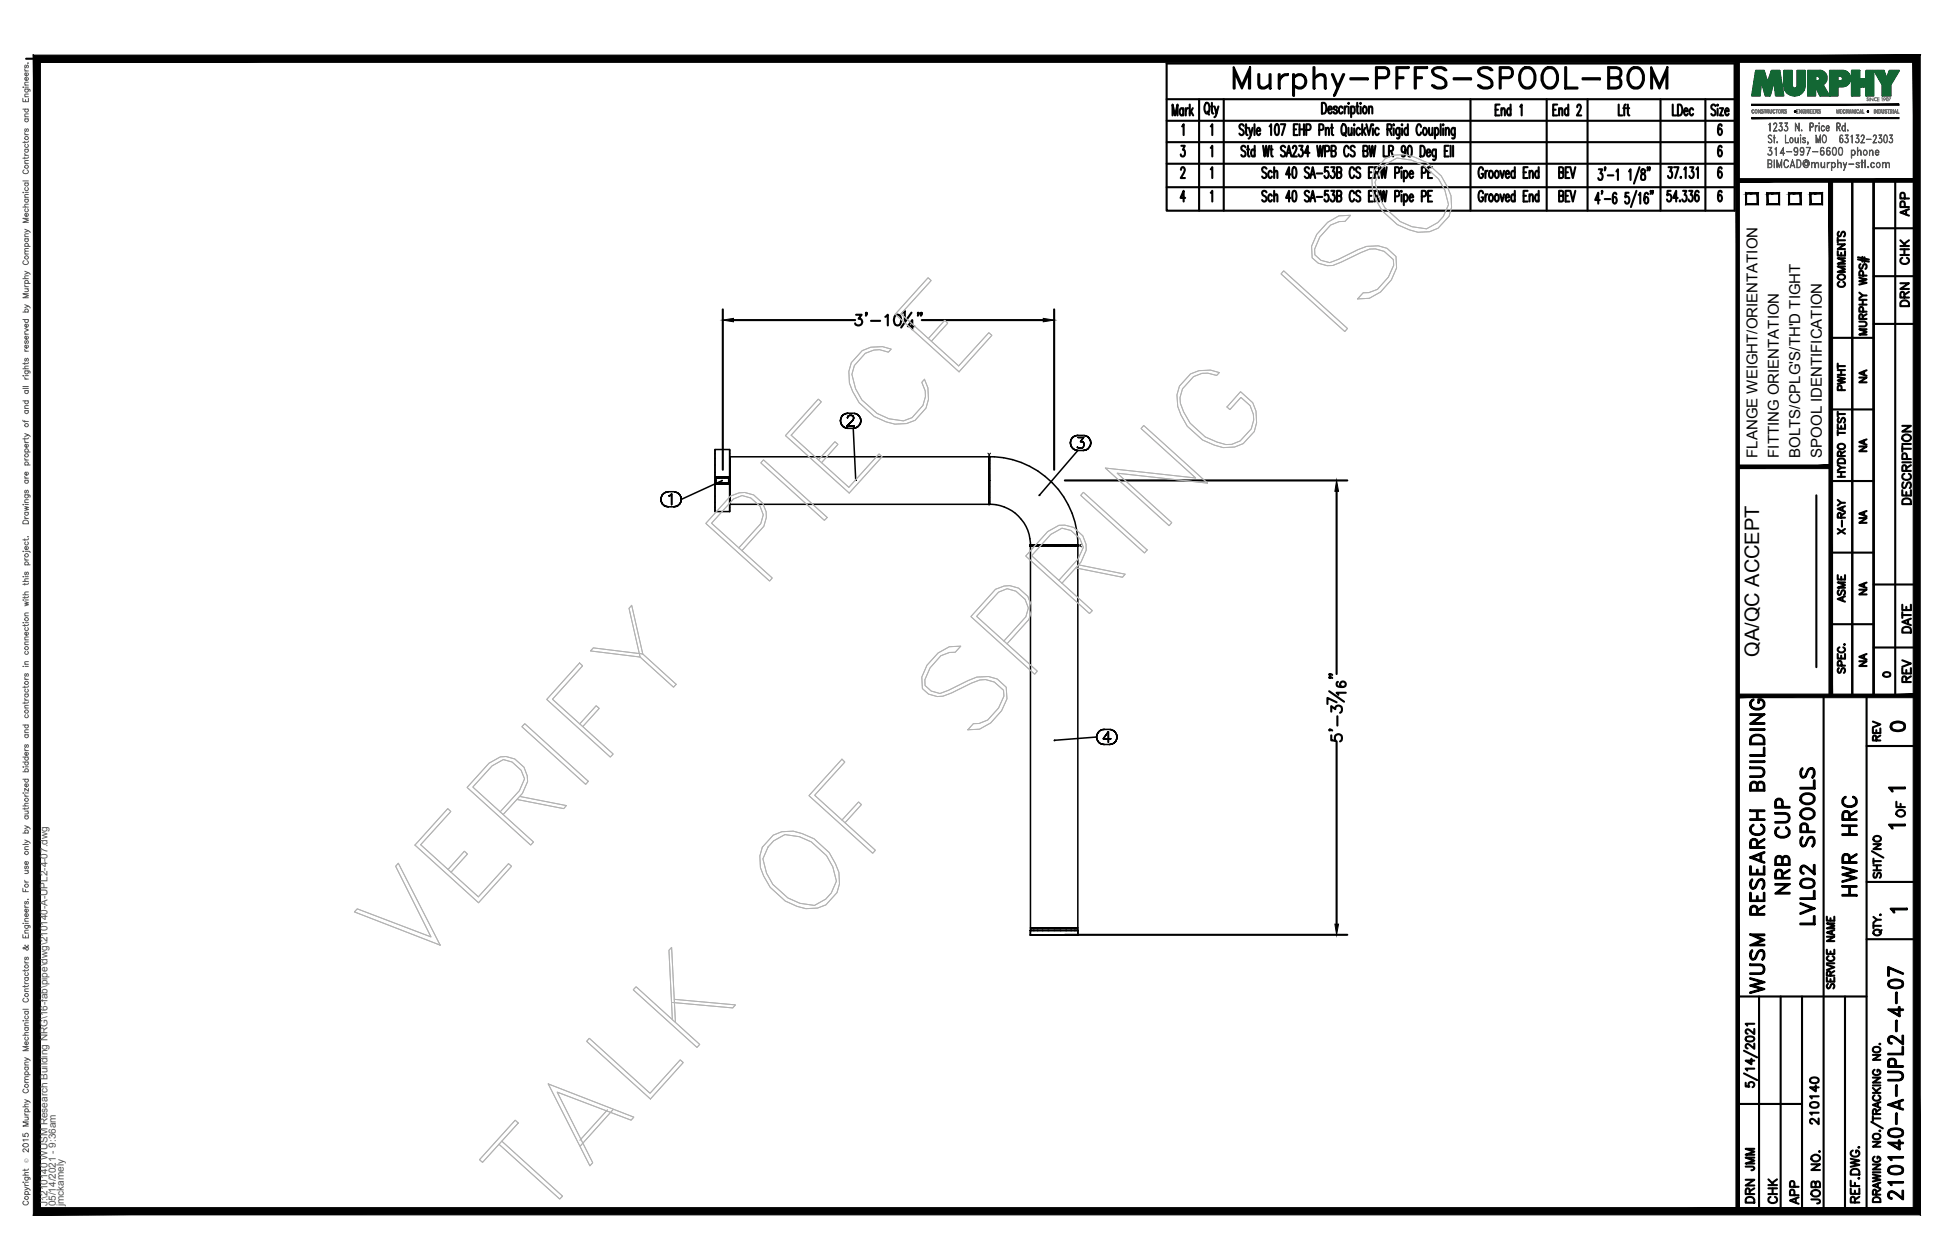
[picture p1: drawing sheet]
<svg xmlns="http://www.w3.org/2000/svg" width="432mm" height="279mm" viewBox="0 0 432 279" stroke-linecap="round" stroke-linejoin="round" font-family="sans-serif">
<defs><g id="words">
<text font-size="10.6" x="272.3" y="22.6">Murphy-PFFS-SPOOL-BOM</text>
<g font-size="6.6">
<text x="397.6" y="199.3" transform="rotate(-90 397.6 199.3)">NRB CUP</text>
<text x="412.4" y="199.7" transform="rotate(-90 412.4 199.7)">HWR HRC</text>
<text x="403.2" y="206" transform="rotate(-90 403.2 206)">LVL02 SPOOLS</text>
<text x="391.9" y="221.5" transform="rotate(-90 391.9 221.5)">WUSM RESEARCH BUILDING</text>
<text x="422.6" y="267.1" transform="rotate(-90 422.6 267.1)">210140-A-UPL2-4-07</text>
</g>
<g font-size="5.3">
<text x="417.7" y="163.3">0</text>
<text x="389.8" y="260.7" transform="rotate(-90 389.8 260.7)">JMM</text>
<text x="389.8" y="267.8" transform="rotate(-90 389.8 267.8)">DRN</text>
<text x="399.7" y="268.1" transform="rotate(-90 399.7 268.1)">APP</text>
</g>
<g font-size="4.9">
<text x="424" y="49" transform="rotate(-90 424 49)">APP</text>
<text x="424" y="59.6" transform="rotate(-90 424 59.6)">CHK</text>
<text x="409.9" y="64.9" transform="rotate(-90 409.9 64.9)">COMMENTS</text>
<text x="424" y="69.1" transform="rotate(-90 424 69.1)">DRN</text>
<text x="409.9" y="87.8" transform="rotate(-90 409.9 87.8)">PWHT</text>
<text x="424.4" y="112.9" transform="rotate(-90 424.4 112.9)">DESCRIPTION</text>
<text x="409.9" y="119.6" transform="rotate(-90 409.9 119.6)">X-RAY</text>
<text x="409.9" y="134.8" transform="rotate(-90 409.9 134.8)">ASME</text>
<text x="424.4" y="141.5" transform="rotate(-90 424.4 141.5)">DATE</text>
<text x="424.4" y="152.4" transform="rotate(-90 424.4 152.4)">REV</text>
<text x="417.7" y="165.5" transform="rotate(-90 417.7 165.5)">REV</text>
<text x="423" y="182.4" transform="rotate(-90 423 182.4)">OF</text>
<text x="403.9" y="250.5" transform="rotate(-90 403.9 250.5)">210140</text>
<text x="394.8" y="268.1" transform="rotate(-90 394.8 268.1)">CHK</text>
<text x="404.3" y="268.1" transform="rotate(-90 404.3 268.1)">JOB NO.</text>
</g>
<g font-size="4.4">
<text x="414.5" y="86.1" transform="rotate(-90 414.5 86.1)">NA</text>
<text x="414.5" y="101.2" transform="rotate(-90 414.5 101.2)">NA</text>
<text x="414.5" y="117.1" transform="rotate(-90 414.5 117.1)">NA</text>
<text x="414.5" y="133" transform="rotate(-90 414.5 133)">NA</text>
<text x="389.9" y="145.7" transform="rotate(-90 389.9 145.7)">QA/QC ACCEPT</text>
<text x="414.5" y="148.9" transform="rotate(-90 414.5 148.9)">NA</text>
</g>
<text font-size="4" x="416.3" y="151.3">0</text>
<g font-size="3.5">
<text x="417.3" y="176.7">1</text>
<text x="417.3" y="184.9">1</text>
<text x="417.7" y="203.6">1</text>
</g>
<g font-size="3.3">
<text x="389.5" y="101.5" transform="rotate(-90 389.5 101.5)">FLANGE WEIGHT/ORIENTATION</text>
<text x="394.3" y="101.5" transform="rotate(-90 394.3 101.5)">FITTING ORIENTATION</text>
<text x="399.1" y="101.5" transform="rotate(-90 399.1 101.5)">BOLTS/CPLG'S/TH'D TIGHT</text>
<text x="403.8" y="101.5" transform="rotate(-90 403.8 101.5)">SPOOL IDENTIFICATION</text>
</g>
<g font-size="2.2" fill="#545454">
<text x="10.5" y="267.5" transform="rotate(-90 10.5 267.5)">J:\210140 WUSM Research Building NRG\16-fab\pipe\dwg\210140-A-UPL2-4-07.dwg</text>
<text x="12.4" y="267.5" transform="rotate(-90 12.4 267.5)">05/14/2021 - 9:36am</text>
<text x="14.1" y="267.4" transform="rotate(-90 14.1 267.4)">jmckamely</text>
</g>
<text font-size="1.3" fill="#545454" x="6.3" y="257.9" transform="rotate(-90 6.3 257.9)">Ó</text>
</g></defs>
<!-- layer: HP-HWR-PIPE -->
<g fill="none" stroke="#000" stroke-width=".34">
<path d="M158.5 99.7h3.2v13.7h-3.2zM158.5 99.7v13.7M161.7 99.7v13.7M186.3 93.3l.1 .5-.1-.5M186.4 92.8l-.1 .5 .1-.5M186.4 93.8l.2 .5-.2-.5M186.6 92.3l-.2 .5 .2-.5M186.6 94.3l.4 .3-.4-.3M187 91.9l-.4 .4 .4-.4M187 94.6l.4 .3-.4-.3M187.4 91.7l-.4 .2 .4-.2M187.4 94.9l.5 .1-.5-.1"/>
<path d="M187.7 94.5h1.6h-1.6M187.9 92.7v-.1v.1M187.9 92.6l.1-.3-.1 .3M187.9 91.6l-.5 .1 .5-.1M187.9 95h1.2M187.9 91.6h1.2M188 92.3l.1-.1-.1 .1M188.1 92.2l.2-.1-.2 .1M188.3 92.1h.5h-.5M188.8 92.1l.2 .1-.2-.1M188.9 93.4l-1.2 1.1 1.2-1.1M189 92.2l.1 .1-.1-.1"/>
<path d="M189.1 93l-.2 .4 .2-.4M189.1 92.3l.1 .3-.1-.3M189.1 95l.5-.1-.5 .1M189.1 95l.6 11.4M189.2 92.8l-.1 .2 .1-.2M189.2 92.6v.2v-.2M189.6 91.7l-.5-.1 .5 .1M189.6 94.9l.5-.3-.5 .3M190.1 91.9l-.5-.2 .5 .2M190.1 94.6l.4-.3-.4 .3M190.5 92.3l-.4-.4 .4 .4M190.5 94.3l.2-.5-.2 .5"/>
<path d="M190.7 92.8l-.2-.5 .2 .5M190.7 93.8l.1-.5-.1 .5M190.8 93.3l-.1-.5 .1 .5M237.3 98.2v.5v-.5M237.3 97.7v.5v-.5M237.3 98.7l.3 .5-.3-.5M237.6 97.2l-.3 .5 .3-.5M237.6 99.2l.3 .4-.3-.4M237.9 96.8l-.3 .4 .3-.4M237.9 99.6l.5 .2-.5-.2M238.4 96.6l-.5 .2 .5-.2M238.4 99.8l.5 .1-.5-.1"/>
<path d="M238.7 99l.3 .3zM238.9 96.5l-.5 .1 .5-.1M238.9 96.5h1.2M239 97h1.2h-1.2M239 99.3l.6 .1zM239.5 97.9h.3h-.3M239.8 97.9l.3 .1-.3-.1M240 99.3l-.4 .1 .4-.1M240.1 98l.1 .2-.1-.2M240.1 99.9l.6-.1-.6 .1M240.1 99.9h-1.2l-8.5 9.9M240.2 97l-.7 .9 .7-.9"/>
<path d="M240.2 99l-.2 .3 .2-.3M240.2 98.2l.1 .3-.1-.3M240.3 98.5l-.1 .5zM240.7 96.6l-.6-.1 .6 .1M240.7 99.8l.4-.2-.4 .2M241.1 96.8l-.4-.2 .4 .2M241.1 99.6l.4-.4-.4 .4M241.5 97.2l-.4-.4 .4 .4M241.5 99.2l.2-.5-.2 .5M241.7 97.7l-.2-.5 .2 .5M241.7 98.7l.1-.5-.1 .5M241.8 98.2l-.1-.5 .1 .5"/>
<path d="M146.5 110.7l.1 .5-.1-.5M146.6 110.2l-.1 .5 .1-.5M146.6 111.2l.2 .5-.2-.5M146.8 109.8l-.2 .4 .2-.4M146.8 111.7l.4 .4-.4-.4M147.2 109.4l-.4 .4 .4-.4M147.2 112.1l.4 .2-.4-.2M147.6 109.1l-.4 .3 .4-.3M147.6 112.3l.6 .1-.6-.1M148.2 109l-.6 .1 .6-.1M148.2 112.4h1.1M148.2 109h1.1"/>
<path d="M148.3 110l.2-.1-.2 .1M148.5 109.9l.4-.4-.4 .4M148.9 109.5v2.4v-2.4M149.3 112.4l.5-.1-.5 .1M149.8 109.1l-.5-.1 .5 .1M149.8 112.3l.5-.2-.5 .2M150.3 109.4l-.5-.3 .5 .3M150.3 112.1l.4-.4-.4 .4M150.7 109.8l-.4-.4 .4 .4M150.7 111.7l.2-.5-.2 .5M150.9 110.2l-.2-.4 .2 .4M150.9 111.2l.1-.5-.1 .5"/>
<path d="M151 110.7l-.1-.5 .1 .5M158.7 106.5v.8h2.8h-2.8h.8M158.7 107.1h2.8zM158.7 105.9h2.8zM158.7 107.1h.8v.2h-.8zM158.7 105.9h2.8v1.2h-2.8zM158.7 105.8h.8v.1h-.8zM159.5 105.8h-.8h2.8h-2.8v.7M159.5 107.1h1.2v.2h-1.2M159.5 105.8h1.2v.1h-1.2M159.5 105.8h2v1.5h-2M160 106.6l.1-.1z"/>
<path d="M160 106.6l-9 4.1M160.7 107.1h.8v.2h-.8M160.7 105.8h.8v.1h-.8M161.7 101.3h57.5v10.5h-57.5M161.8 101.3v.2v-.2M161.8 101.5v.5v-.5M161.8 102v.9v-.9M161.8 102.9v1v-1M161.8 103.9v1.3v-1.3M161.8 105.2v1.3v-1.3M161.8 106.5v1.4v-1.4M161.8 107.9v1.3v-1.3"/>
<path d="M161.8 109.2v1.1v-1.1M161.8 110.3v.8v-.8M161.8 111.1v.5v-.5M161.8 111.6v.2v-.2M189.7 106.4v.1zM219.4 111.8v-10.5a19.5 19.5 0 0 1 19.5 19.5h-.2h.2M219.4 101.3v10.5a9 9 0 0 1 9 9h.7h-.7M230.4 109.8l-.1 .1zM229.9 120.8h-.8h.8M229.9 120.8h2.4zM233.7 120.8h-1.4h1.4M235 120.8h-1.3h1.3"/>
<path d="M236.3 120.8h-1.3h1.3M237.4 120.8h-1.1h1.1M238.2 120.8h-.8h.8M238.7 120.8h-.5h.5M233.7 164.2h.1zM243.1 163.4v.5v-.5M243.1 163.4l-9.3 .8M243.1 162.9v.5v-.5M243.1 163.9l.3 .5-.3-.5M243.4 162.5l-.3 .4 .3-.4M243.4 164.4l.3 .4-.3-.4M243.7 162.1l-.3 .4 .3-.4"/>
<path d="M243.7 164.8l.5 .2-.5-.2M244.2 161.8l-.5 .3 .5-.3M244.2 165l.6 .1-.6-.1M244.5 163.8h1.7h-1.7M244.8 161.7l-.6 .1 .6-.1M244.8 165.1h1.1M244.8 161.7h1.1M245.7 162.2l-1.2 1.6 1.2-1.6M245.7 162.2v2.4v-2.4M245.9 165.1l.6-.1-.6 .1M246.5 161.8l-.6-.1 .6 .1M246.5 165l.4-.2-.4 .2"/>
<path d="M246.9 162.1l-.4-.3 .4 .3M246.9 164.8l.4-.4-.4 .4M247.3 162.5l-.4-.4 .4 .4M247.3 164.4l.2-.5-.2 .5M247.5 162.9l-.2-.4 .2 .4M247.5 163.9l.1-.5-.1 .5M247.6 163.4l-.1-.5 .1 .5M228.4 206.3h10.5M228.4 207.3h10.5M228.4 207.3h.1M228.4 206.3h.1h-.1v1h.1M228.4 205.8h.2h-.2"/>
<path d="M228.5 207.3h-.1v-86.2h10.5v86.2M228.6 207.3h.5M228.6 206.3h.5M228.6 205.8h.5h-.5M229.1 205.8h.8h-.8M229.9 205.8h1.1h-1.1M231 205.8h1.3h-1.3M232.3 205.8h1.4h-1.4M233.7 207.3h1.3h-1.3M233.7 206.3h1.3h-1.3M233.7 205.8h1.3h-1.3M235 205.8h1.3h-1.3"/>
<path d="M236.3 205.8h1.1h-1.1M236.3 207.3h1.1M236.3 206.3h1.1M237.4 205.8h.8h-.8M238.2 205.8h.5h-.5M238.7 205.8h.2h-.2M238.8 207.3h.1M239 206.3h-.2h.2v1h-.2h.2"/>
</g>
<g fill="none" stroke="#000" stroke-width=".22">
<path d="M219 100.5l.2 .2v.5M219.2 106.5v-1.3v1.3M219.2 103.9v1.3zM219.2 102.8v1.1zM219.2 101.9v1zM219.2 101.4v.6zM219.2 101.2v.3zM219.2 111.8v-.2v.3M219.2 111.1v.6zM219.2 110.3v.9zM219.2 109.2v1.1zM219.2 107.9v1.3z"/>
<path d="M219.2 107.9v-1.4v1.4M219.2 106.5h.1M219.2 106.5v-5.3h.2v5.3M219.2 106.5v5.2M219.4 106.5v5.4h-.2v-.2M219.4 103.9v1.3zM219.4 102.8v1.1zM219.4 101.9v1zM219.4 101.4v.6zM219.4 101.2v.3zM219.4 111.8v-.2v.3M219.4 111.1v.6z"/>
<path d="M219.4 110.3v.9zM219.4 109.2v1.1zM219.4 107.9v1.3zM219.4 107.9v-1.4v1.4M219.4 106.5h.1M219.6 100.5l-.2 .2v.5M228.3 120.8h.1zM228.3 120.8h6.8M228.4 121.1h11.1l.2 .2M228.5 120.8h-.2v.3h.2h-.2M228.5 121.1h.5zM228.6 120.8h.1"/>
<path d="M229 121.1h.9zM229.1 120.8h.1M229.9 121.1h1.1zM229.9 120.8h.1M231 121.1h1.3zM231 120.8h.1M232.3 121.1h1.4zM232.3 120.8h1.4h-1.4M232.3 120.8h.1M235.1 121.1h.1M235.1 121.1h1.2h-1.2M235.1 120.8h3.7"/>
<path d="M236.3 121.1h.1M236.3 121.1h1.1h-1.1M237.4 121.1h.1M237.4 121.1h.9h-.9M238.3 121.1h.1M238.3 121.1h.5h-.5M238.8 121.1h.1M239 120.8h-.2h.2v.3h-.2h.2M239.7 120.6l-.2 .2h-5.8h1.4"/>
</g>
<g fill="#000">
<circle cx="229.1" cy="207.3" r=".17"/>
<circle cx="229.1" cy="206.3" r=".17"/>
<circle cx="229.9" cy="206.3" r=".17"/>
<circle cx="229.9" cy="207.3" r=".17"/>
<circle cx="231" cy="207.3" r=".17"/>
<circle cx="231" cy="206.3" r=".17"/>
<circle cx="232.3" cy="207.3" r=".17"/>
<circle cx="232.3" cy="206.3" r=".17"/>
<circle cx="235" cy="207.3" r=".17"/>
<circle cx="235" cy="206.3" r=".17"/>
<circle cx="237.4" cy="207.3" r=".17"/>
<circle cx="237.4" cy="206.3" r=".17"/>
<circle cx="238.2" cy="207.3" r=".17"/>
<circle cx="238.2" cy="206.3" r=".17"/>
</g>
<!-- layer: PS-BDR -->
<g fill="#000" stroke="#000" stroke-width=".22">
<path d="M388.3 26.1v.2l32.6-.2zM388.3 26.3l32.6-.2v.2z"/>
<path d="M388.3 23.1v.3l32.6-.3zM388.3 23.4l32.6-.3v.3z"/>
<path d="M7.4 12.2v257.2l1.6-1.6zM7.4 12.2l1.6 1.6v254zM7.4 12.2l1.6 1.6 416.6-1.6zM9 13.8l416.6-1.6-1.5 1.6zM425.6 12.2l-1.5 1.6 1.5 255.6zM424.1 13.8l1.5 255.6-1.5-1.6zM7.4 269.4h418.2l-1.5-1.6zM9 267.8h415.1l-416.7 1.6z"/>
</g>
<!-- layer: PS-BDR-T -->
<g fill="none" stroke="#000" stroke-width=".47">
<path d="M415.3 40v114.3h-4.7v-114.2v114.2h-4.8v-114.2M387 42.9h2.6v2.4h-2.6zM391.8 42.9h2.6v2.4h-2.6zM396.6 42.9h2.5v2.4h-2.5zM401.3 42.9h2.6v2.4h-2.6zM411.8 57.5l2.5 .5M411.8 57.1l2.5 .5M412.4 58.6a.59 .59 0 0 0-.3 .5 .59 .59 0 0 0 .4 .5l.3-.1 .3-.8 .4-.1a.64 .64 0 0 1 0 1M412.8 57v1M413.3 57.1v1M405.8 74.9h9.5M412.1 71.3l1.4 .1a.52 .52 0 0 1 .2 .6 .52 .52 0 0 1-.4 .4h-1.2"/>
<path d="M412.1 61.6l1.7 .4-1.7 .3 1.7 .4-1.7 .4M412.1 67.5h1.7M412.1 66.5h1.7M412.1 64.9l.8 .6M412.9 70.7l-.1-.9-.4-.1-.3 .3v.7h1.7M412.9 66.5v1M413 69.1l-.1-.9-.5-.1-.3 .3v.7h1.7M413 61.1l-.1-.9-.5-.1-.3 .3v.7h1.7M413.8 73h-1.7l1.7 .6-1.7 .6h1.7M413.8 65.5h-.9l-.8 .6M413.8 69.7l-.9 .5M405.8 90.8h9.5"/>
<path d="M407.4 94.1v1h1.6v-1M407.4 96h1.6M407.4 91.3v1.1M407.4 95.4v1.1M407.4 91.8h1.6M407.4 98.7a.79 .79 0 0 1 1-.3 .79 .79 0 0 1 .5 .9 .78 .78 0 0 1-1 .3 .78 .78 0 0 1-.5-.9zM407.6 92.7a.59 .59 0 0 0-.3 .5 .59 .59 0 0 0 .4 .5l.3-.1 .3-.8 .4-.1a.65 .65 0 0 1 0 1M408.1 94.5v.6M402.6 109.8v38.1M405.8 106.7h9.5M407.4 105.7h1.6M407.4 104.7h1.6"/>
<path d="M407.4 103.1l.7 .6M407.4 102a.9 .9 0 0 1 1.6 .2v.5h-1.6zM408.1 101.1l-.1-.9-.3-.1-.3 .3v.7h1.6M408.1 104.7v1M409 103.7h-.9l-.7 .6M409 100.1l-.9 .5M405.8 122.5h9.5M405.8 138.4h9.5M407.4 145v1h1.6v-1M407.6 148.2a.59 .59 0 0 0-.3 .5 .59 .59 0 0 0 .4 .5l.3-.2 .3-.7 .4-.1a.65 .65 0 0 1 0 1M407.7 143.5a.59 .59 0 0 0-.3 .7 .59 .59 0 0 0 .6 .5h.4a.59 .59 0 0 0 .6-.5 .59 .59 0 0 0-.4-.7M408.1 145.4v.6"/>
<path d="M408.2 147.6l-.1-.9-.4-.2-.3 .4v.7h1.6M408.8 142.9h.2z"/>
</g>
<!-- layer: PS-DIM -->
<path d="M5.8 13h419" fill="none" stroke="#000" stroke-width=".47"/>
<!-- layer: 0 -->
<g fill="none" stroke="#000" stroke-width=".47">
<path d="M415.3 40v114.3M420.1 40v114.3M415.3 50.6h9.5M415.3 61.2h9.5M415.3 71.8h9.5M415.3 129.6h9.5M415.3 143.6h9.5M386.6 238l2.9 1.5M386.6 233l2.9 1.5M387 230l.8-.2a.85 .85 0 0 1 1.1 .6 1.14 1.14 0 0 1-1.9 0zM388.2 234.8v1.2l-1.2-.8h1.9M388.9 237h-1.9l.3 .4"/>
<path d="M388.9 231.4v1.2l-1-.8-.6-.3-.3 .2v.5l.4 .3M388.9 228.2v1.1l-1-.8-.6-.3-.3 .2v.5l.4 .3M388.9 227h-1.9l.3 .4M387 240.1v.8l.8 .1a.62 .62 0 0 1 0-.9 .62 .62 0 0 1 .9 .1 .62 .62 0 0 1-.2 .9"/>
</g>
<g fill="#000" stroke="#000" stroke-width=".22">
<path d="M384.8 13l.8 255.6v-255.6zM384.8 13l.8 255.6h-.8z"/>
<path d="M385.2 39.6v.8l39.6-.8zM385.2 40.4l39.6-.8v.8z"/>
<path d="M424.5 40l.8 114.3v-114.3zM424.5 40l.8 114.3h-.8z"/>
<path d="M385.2 153.9v.8l39.6-.8zM385.2 154.7l39.6-.8v.8z"/>
</g>
<!-- layer: PS-LOGO -->
<g fill="none" stroke="#545454" stroke-width=".22">
<path d="M5.1 19.3h.1zM5.5 19.8h.9l.2 .1v.4M5.5 15.3v.3l.3 .1M5.5 18.9h.8M5.5 15.7h.8M5.5 19.3h.8M5.7 19.8a.38 .38 0 0 0-.1 .5 .38 .38 0 0 0 .6 0 .38 .38 0 0 0-.1-.5M5.7 14.4l-.2 .3v.3h.3l.1-.4 .2-.2 .2 .3-.2 .4M6.1 17.2a.38 .38 0 0 1 .1 .5 .38 .38 0 0 1-.6 0 .38 .38 0 0 1 .1-.5h.1v.7M6.1 16.2a.38 .38 0 0 1 .1 .5 .38 .38 0 0 1-.6 0 .38 .38 0 0 1 .1-.5h.1v.6M6.2 13.9v.1zM6.3 18.2l-.8 .1v.3l.2 .3"/>
<path d="M5.1 21.8v.7h1.2v-.7M5.1 24.2h1.2M5.4 37.7a.43 .43 0 0 0-.3 .5 .43 .43 0 0 0 .4 .3h.3a.43 .43 0 0 0 .5-.3 .43 .43 0 0 0-.3-.5M5.5 34v.3l.3 .1M5.5 29.4v.3l.3 .2M5.5 31.3v.4M5.5 34.8v.4M5.5 36.2h.8M5.5 34.4h.8M5.5 33.1h.8M5.5 29.9h.8M5.5 26.4h.8"/>
<path d="M5.5 25.9h.8M5.5 21.4h.8M5.7 33.1a.38 .38 0 0 0-.1 .5 .38 .38 0 0 0 .6 0 .38 .38 0 0 0-.1-.5M5.7 32a.4 .4 0 0 0-.1 .6 .4 .4 0 0 0 .6 0 .4 .4 0 0 0-.1-.6M5.7 28.6l-.2 .2v.3h.3l.1-.4 .2-.1 .2 .2-.2 .4M5.7 26.4a.38 .38 0 0 0-.1 .5 .38 .38 0 0 0 .6 0 .38 .38 0 0 0-.1-.5M5.7 24.2a.38 .38 0 0 0-.1 .6 .38 .38 0 0 0 .6 0 .38 .38 0 0 0-.1-.6M5.7 22.1v.4M6.3 35.6h-.8v.3l.2 .3M6.3 34.8l-.3 .3h-.9M6.3 31.3l-.3 .3h-.9M6.3 25.3h-.8v.3l.2 .3"/>
<path d="M6.3 20.9h-.8v.3l.2 .2M391.9 34.2l.2 .2M392 36.3l.6-.1v-.6l-.6-.1v1.6l.6-.1v-.6h-.6M392.1 30a.44 .44 0 0 1 .7 .2 .38 .38 0 0 0-.6-.2 .38 .38 0 0 0-.1 .5l.4 .3a.46 .46 0 0 1 .2 .7 .46 .46 0 0 1-.7-.1 .41 .41 0 0 0 .6 .1 .41 .41 0 0 0 0-.6l-.6-.4zM392.3 33.3a.53 .53 0 0 1 .5 .8 .53 .53 0 0 1-.9 0 .47 .47 0 0 0 .7 .2l.2-.3M392.4 27.2l-.1 1.9v-1.7l-.2 .2zM392.4 36.3l.3 .1v.6l-.8 .2v-1.8l.8 .2v.6l-.3 .2M392.5 33.4a.51 .51 0 0 1 .3 .5 .51 .51 0 0 1-.3 .5M392.7 32.8l-.7-.1h.8l-.5 .7M392.7 32.7l-.5 .7 .4 .1 .2 .3M393.1 30.5l.4 .1zM393.1 29l.8 .1h-.8l.7-1.3-.2-.5h-.2l-.3 .4 .1-.3a.39 .39 0 0 1 .6 0 .39 .39 0 0 1 0 .5l-.7 1.2"/>
<path d="M393.3 35.4v1.8zM393.3 29.9v1.8zM393.4 33l.4-.3v1.7l-.1-1.6zM393.9 35.4l.5 1.5 .6-1.5v1.8l-.1-1.4-.5 1.4-.5-1.4v1.4zM393.9 31.4l.1 .3zM393.9 31.5l.1 .1zM394.4 28.8l.1 .2M394.7 27.9a.55 .55 0 0 1 .4 .7 .55 .55 0 0 1-.7 .4l-.1-.3 .4 .3 .3-.4M394.7 33.9l.9 .1h-1l.7-1.3v1.7v-1.5l-.6 1.1M394.8 28l.2 .5-.2 .5M395 27.3l-.6-.1h.6l-.3 .8M395 27.2l-.4 .8 .4 .1v.3"/>
<path d="M395.5 28.8l.2 .2M395.7 35.5a.47 .47 0 0 1 .7 .3l-.3-.3h-.3a1.08 1.08 0 0 0 0 1.6h.3l.3-.3a.44 .44 0 0 1-.4 .4 .44 .44 0 0 1-.5-.4l-.1-.7zM395.8 29.9v1.7l.7 .1h-.7zM395.8 27.9a.55 .55 0 0 1 .5 .7 .55 .55 0 0 1-.7 .4l-.1-.3 .4 .3 .4-.4M396 28l.3 .5-.3 .5M396 33.6l1.2 .1zM396.2 27.3l-.6-.1h.7l-.5 .8M396.2 27.2l-.4 .8 .3 .1 .2 .3M396.9 30.6a.57 .57 0 0 1 .7 .4 .57 .57 0 0 1-.4 .7l-.3-.1-.2-.4zM396.9 36.8h.8M397 30.6a.52 .52 0 0 1 .4 .5 .52 .52 0 0 1-.4 .5l-.2-.4zM397 36.7h.7"/>
<path d="M397.3 35.4l.6 1.8-.6-1.5-.5 1.5zM397.7 33.3l.3 .4 .3-.1 .2-.3M397.7 33.1l.3-.3h.3l.2 .3M397.8 34.3h.5M397.9 30.5l.1 1 .3 .1 .3-.2-.3 .3-.3-.1-.1-.2zM398 27.2l.8 1.6v-1.6v1.9l-.8-1.6v1.6zM398 32.8l-.3 .4 .3 .5M398.2 32.8a1.22 1.22 0 0 1 .1 1.6M398.3 35.4h.5a1.05 1.05 0 0 1 0 1.8h-.5zM398.3 35.5a.84 .84 0 0 1 .9 .5 .84 .84 0 0 1-.2 .9l-.7 .2zM398.5 33.5l-.2 .2a.49 .49 0 0 1-.6-.2 .49 .49 0 0 1 .1-.6 .49 .49 0 0 1 .7 0v.4a.81 .81 0 0 1-.5 1.1l-.3-.2 .1 .2M398.5 33.3l-.3 .4"/>
<path d="M398.6 30.5v1.2zM399 30l.1-.1v.3zM399.1 33.3l.3 .4 .3-.1 .1-.3M399.1 33.1l.3-.3h.3l.1 .3M399.1 30h.1M399.1 30.5v1.2zM399.1 34.3h.6M399.4 28.8v.3l-.1-.1zM399.4 28.9h.1M399.4 32.8a.51 .51 0 0 0-.3 .4 .51 .51 0 0 0 .3 .5M399.5 32.8a1.22 1.22 0 0 1 .1 1.6M399.6 31.5h.6"/>
<path d="M399.6 30.8l.6 .6-.2 .3-.4-.1v-.2l.1 .2M399.6 30.7h.6M399.7 30.6v.3M399.8 33.5l-.1 .2a.5 .5 0 0 1-.7-.5 .5 .5 0 0 1 .7-.4l.2 .5a.83 .83 0 0 1-.5 1.1l-.3-.2 .1 .2M399.8 33.3l-.3 .4M399.9 35.6a.74 .74 0 0 1 1 .2 .74 .74 0 0 1-.1 1l-.1-1 .1 .9a.68 .68 0 0 0-.3-1.2 .68 .68 0 0 0-.8 .9 .66 .66 0 0 0 .4 .7 .66 .66 0 0 0 .7-.2 .7 .7 0 0 1-.9 .1 .7 .7 0 0 1-.2-.8zM400 36l.2-.2 .4 .1 .1 .2-.5-.2-.2 .3 .1 .4 .4 .1 .2-.2-.1 .2-.4 .1-.2-.2zM400.1 30.6l.1 .2-.2-.3-.4 .1v.2l.6 .5M400.1 31.2v.4M400.7 31.5h.1M400.8 31.9l-.1-.5 .1 .4-.2 .2M400.8 31.7v.1"/>
<path d="M401.3 28.1l.6-.1v-.6l-.6-.1-.1 1.8v-1.9h.5l.2 .4v.4l-.2 .2h-.4M401.3 32.7l-.7 1.7 .7-1.7h-.9l.9 .1M401.6 36v1.2zM401.8 33.6l1.2 .1zM401.8 36.1h.5l.1 1.1-.2-1-.3-.1-.3 .3zM402.4 27.8v1.3zM402.5 29.9l.5 1.5 .5-1.5v1.8l-.1-1.4-.4 1.4-.4-1.4-.1 1.4zM402.6 36.1h.4l.1 1.1-.1-1-.3-.1-.3 .3zM402.6 27.9l.3-.1-.3 .2-.2 .4zM403.2 27.2l.1 .1v.2zM403.2 27.3h.1M403.2 27.8l.1 1.3z"/>
<path d="M403.5 34l.4 .4 .3-.1 .1-.3M403.5 33.8l.4-.4 .3 .1 .1 .3M403.6 36l.2 1 .3 .1 .3-.2-.3 .3-.4-.1zM403.7 32.8h.5M403.8 32.8l-.2 .2a1.17 1.17 0 0 0 .2 1.4M403.8 27.9l.4-.1 .2 .4-.2-.3a.54 .54 0 0 0-.4 .6 .54 .54 0 0 0 .4 .5l.2-.3-.2 .4h-.2l-.3-.5zM403.8 33.4l-.3 .5M404.1 33.4l.2 .5-.2 .5M404.1 30l.2-.1a.95 .95 0 0 1 .6 .9 .95 .95 0 0 1-.6 .9 1.24 1.24 0 0 1-.2-1.7zM404.1 30.1l.2-.1a.87 .87 0 0 1 .5 .8 .87 .87 0 0 1-.5 .8 1.19 1.19 0 0 1-.2-1.5zM404.2 32.8l.1 .1-.4-.2a1.42 1.42 0 0 0-.2 1.7 .49 .49 0 0 0 .6-.2 .49 .49 0 0 0-.1-.7 .49 .49 0 0 0-.7 .1M404.4 36l.1 1.2z"/>
<path d="M404.8 28.4h.6l-.2-.5a.54 .54 0 0 0-.4 .6 .54 .54 0 0 0 .4 .5l.2-.3-.2 .4a.63 .63 0 0 1-.4-.6 .63 .63 0 0 1 .4-.7l.3 .7h-.7M404.9 34l.3 .4 .3-.1 .2-.3M404.9 33.8l.3-.4 .3 .1 .2 .3M405 36l.1 1.2zM405.1 32.8h.5M405.1 32.8l-.1 .2a1.17 1.17 0 0 0 .2 1.4M405.2 33.4l-.3 .5M405.3 36.1l.3-.1-.5 .5zM405.4 33.4l.3 .5-.3 .5M405.5 32.8l.2 .1a.36 .36 0 0 0-.6-.1l-.2 .6v.8l.2 .2a.49 .49 0 0 0 .6-.2 .49 .49 0 0 0-.1-.7 .49 .49 0 0 0-.7 .1M406 36v1.8zM406.2 36.1a.53 .53 0 0 1 .7 .5 .53 .53 0 0 1-.7 .5l-.2-.2 .3 .2a.51 .51 0 0 0 .5-.5 .51 .51 0 0 0-.5-.5l-.3 .2z"/>
<path d="M406.3 32.8l.4-.1a1.13 1.13 0 0 1 0 1.7h-.1a1.28 1.28 0 0 1-.3-1.6zM406.3 34.3h.6M406.3 32.8h.6M406.4 32.8l-.2 .6 .2 1M406.8 32.8l.2 .6-.2 1M407.2 28.1l.6-.1v-.6l-.6-.1-.1 1.8v-1.9l.7 .1 .1 .7-.3 .2h-.4M407.3 35.4l.1 1.8zM407.5 28.2l.4 .9-.3-.9M407.6 36.1h.5l.1 1.1-.2-1-.3-.1-.3 .3zM407.7 32.8l.3-.1a1.13 1.13 0 0 1 0 1.7h-.1a1.28 1.28 0 0 1-.2-1.6zM407.7 34.3h.5M407.7 32.8h.5"/>
<path d="M407.8 32.8l-.2 .6 .2 1M407.8 31.3l.3 .3 .4-.3M407.8 31l.3-.3 .4 .3M408 30.1h.4M408 30l-.1 .3a1.28 1.28 0 0 0 .2 1.3M408.1 30.7l-.3 .4M408.2 32.8l.2 .6-.2 1M408.2 30.7l.3 .4-.3 .5M408.4 30l.1 .2a.33 .33 0 0 0-.5-.2l-.2 .7 .2 .9a.48 .48 0 0 0 .5-.5 .48 .48 0 0 0-.5-.4l-.2 .1M408.5 27.9l.3-.1 .2 .3-.2-.2a.54 .54 0 0 0-.5 .6 .54 .54 0 0 0 .5 .5l.2-.2-.2 .3-.5-.3zM409 27.2l.1 1.9zM409 37l-.5-1 .5 1.2"/>
<path d="M409 31.4l.1 .2M409.2 30.7l.4 .1 .1 .2M409.3 30.6a.53 .53 0 0 1 .4 .6 .53 .53 0 0 1-.7 .4v-.2a.36 .36 0 0 0 .6 .1l.1-.2M409.3 36l-.6 1.8zM409.4 30.7l.3 .4-.3 .5M409.6 28.8v.3zM409.6 28.9v.1zM409.6 30l-.6-.1h.7l-.4 .8M409.6 29.9l-.4 .8M409.8 36.4h1.1zM410.4 33.3v1.7zM410.6 33.3a.53 .53 0 0 1 .7 .6 .53 .53 0 0 1-.7 .5l-.2-.2 .3 .2a.51 .51 0 0 0 .5-.5 .51 .51 0 0 0-.5-.6l-.3 .2z"/>
<path d="M410.6 29.9l-.1 1.8v-1.6l-.2 .2zM411.3 31.4l.2 .2M411.5 37h.6M411.5 36.4l.6 .3v.2a.38 .38 0 0 1-.3 .3 .38 .38 0 0 1-.4-.3l.2 .2M411.5 36.2h.6M411.6 36.1v.3M411.6 30.6a.52 .52 0 0 1 .5 .6 .52 .52 0 0 1-.7 .4l-.1-.2a.36 .36 0 0 0 .6 .1l.2-.2M411.7 32.7l.1 1.7zM411.8 30.7l.3 .4-.1 .3-.2 .2M412 36.1l.1 .2a.38 .38 0 0 0-.3-.3 .38 .38 0 0 0-.4 .3l.7 .5M412 36.7v.4M412 33.3h.5v1.1v-.8l-.2-.3-.5 .3z"/>
<path d="M412 30l-.6-.1h.7l-.5 .8M412 29.9l-.4 .8 .3 .1 .2 .2M412.5 36l.5 .1zM412.5 31.6l.8 .1h-.8l.7-1.3-.2-.4h-.2l-.3 .3 .1-.2a.39 .39 0 0 1 .6-.1 .39 .39 0 0 1 0 .6l-.7 1.1M412.7 35.4l.1 1.8zM413.2 33.3a.54 .54 0 0 1 .7 .6 .54 .54 0 0 1-.7 .5l-.2-.5zM413.4 35.4l.1 1.8zM413.7 30.8l1 .1zM414 36.9l.2 .1-.1 .2zM414 37l.1 .1zM414.4 33.3v1.1zM414.6 33.3h.5l.1 1.1-.1-1-.3-.1-.4 .3z"/>
<path d="M414.7 36.3l.3-.3 .4 .1v.3v-.2a.46 .46 0 0 0-.7 .4 .46 .46 0 0 0 .7 .4v-.1l-.2 .3a.59 .59 0 0 1-.5-.3 .59 .59 0 0 1 0-.6zM415.2 31.6l.8 .1h-.9a1.94 1.94 0 0 0 .8-1.4l-.2-.3h-.3l-.2 .3 .1-.2 .4-.2 .2 .5-.7 1.3M415.7 33.8h.7l-.2-.5a.48 .48 0 0 0-.5 .6 .48 .48 0 0 0 .6 .4l.1-.2-.1 .3a.53 .53 0 0 1-.6-.5 .53 .53 0 0 1 .6-.6l.2 .6h-.8M416 36.3l.1-.2a.53 .53 0 0 1 .7 .5 .53 .53 0 0 1-.7 .5l-.1-.2zM416.4 31.4l.2 .2M416.7 30.6a.53 .53 0 0 1 .5 .6 .53 .53 0 0 1-.7 .4l-.2-.2 .5 .2 .3-.3M416.9 30.7l.2 .4-.2 .5M417.1 30l-.6-.1h.6l-.4 .8M417.1 29.9l-.5 .8 .4 .1 .1 .2M417.3 36l.1 1.2zM417.5 36.1h.5l.1 1.1-.1-.8-.2-.3-.4 .3zM417.7 30l.3-.1a1.32 1.32 0 0 1 0 1.8l-.3-.1-.2-.7z"/>
<path d="M417.7 31.5h.5M417.7 30.1h.5M417.8 30l-.2 .7 .2 .9M418.2 30l.1 .7-.1 .9M418.3 36.1h.4l.1 1.1-.1-1-.3-.1-.3 .3zM418.8 31.4l.2 .2M419.1 30.6a.53 .53 0 0 1 .4 .6 .53 .53 0 0 1-.7 .4v-.2a.36 .36 0 0 0 .6 .1l.1-.2M419.3 30.7l.2 .4-.2 .5M419.4 30l-.6-.1h.7l-.4 .8M419.4 29.9l-.4 .8 .4 .1 .1 .2M5.1 42.7h.1zM5.1 45.9h1.2"/>
<path d="M5.1 40.1h1.2M5.4 57.8a.43 .43 0 0 0-.3 .5 .43 .43 0 0 0 .4 .4h.3a.43 .43 0 0 0 .5-.4 .43 .43 0 0 0-.3-.5M5.5 50.8l.8 .4-.8 .3M5.5 56.3h.8M5.5 54.6h1.2M5.5 52.9h.8M5.5 52.5h.8M5.5 44.2h.8M5.5 43.8h.8M5.5 40.6h.8M5.5 42.7h.8M5.7 54.6a.38 .38 0 0 1-.1-.5 .38 .38 0 0 1 .6 0 .38 .38 0 0 1-.1 .5"/>
<path d="M5.7 52.9a.38 .38 0 0 0-.1 .6 .38 .38 0 0 0 .6 0 .38 .38 0 0 0-.1-.6M5.7 46.3a.38 .38 0 0 0-.1 .6 .38 .38 0 0 0 .6 0 .38 .38 0 0 0-.1-.6M5.7 44.2a.38 .38 0 0 0-.1 .5 .38 .38 0 0 0 .6 0 .38 .38 0 0 0-.1-.5M5.7 41.6a.38 .38 0 0 0-.1 .6 .38 .38 0 0 0 .6 0 .38 .38 0 0 0-.1-.6M5.7 40.6a.38 .38 0 0 0-.1 .5 .38 .38 0 0 0 .6 0 .38 .38 0 0 0-.1-.5M6.1 47.3a.38 .38 0 0 1 .1 .6 .38 .38 0 0 1-.6 0 .38 .38 0 0 1 .1-.6h.1v.7M6.3 55.7l-.8 .1v.2l.2 .3M6.3 55.1h-.8v.3l.2 .3M6.3 51.8l-.8 .1v.3l.2 .3M6.3 51.2l.4 .4M6.3 48.4h-1.2l1.2 .4-1.2 .5h1.2M6.3 45.3h-.8v.3l.2 .3"/>
<path d="M6.3 43.1l-.8 .1v.3l.2 .3M5.1 70.9h1.2M5.1 69.2h1.2M5.1 61.8h1.2M5.5 77.4v.3l.3 .2M5.5 73.7v.2l.3 .2M5.5 72.8l.8 .4-.8 .3M5.5 67.5l.8 .4-.8 .3M5.5 63.1v.3l.3 .2M5.5 60.1l.8 .4-.8 .3M5.5 77.9h.8M5.5 74.1h.8"/>
<path d="M5.5 64h.8M5.5 63.6h.8M5.5 62.9h1.2M5.7 79.4l-.2 .3v.3h.3l.1-.4 .2-.2 .2 .3-.2 .4M5.7 75.6l-.2 .2v.3h.3l.1-.4 .2-.1 .2 .2-.2 .4M5.7 70.9a.38 .38 0 0 0-.1 .5 .38 .38 0 0 0 .6 0 .38 .38 0 0 0-.1-.5M5.7 69.2a.38 .38 0 0 1-.1-.6 .38 .38 0 0 1 .6 0 .38 .38 0 0 1-.1 .6M5.7 62.9a.38 .38 0 0 1-.1-.6 .38 .38 0 0 1 .6 0 .38 .38 0 0 1-.1 .6M6 64l.3 .3-.1 .3-.7 .1M6.1 76.5a.38 .38 0 0 1 .1 .6 .38 .38 0 0 1-.6 0 .38 .38 0 0 1 .1-.6h.1v.7M6.1 74.5a.38 .38 0 0 1 .1 .6 .38 .38 0 0 1-.6 0 .38 .38 0 0 1 .1-.6h.1v.7M6.1 71.9a.38 .38 0 0 1 .1 .5 .38 .38 0 0 1-.6 0 .38 .38 0 0 1 .1-.5h.1v.6"/>
<path d="M6.3 67.9l.4 .4M6.3 65.1h-1.2l1.2 .5-1.2 .4h1.2M6.3 61.2h-.8v.3l.2 .3M6.3 60.5l.4 .4M5.1 93.2l.2 .3h1M5.1 83.3h.1zM5.1 88.9h1.2M5.1 86.1h1.2M5.1 85.7h1.2M5.1 81.8h1.2M5.5 97.6v.3l.3 .2M5.5 96.1l.8 .4-.8 .3"/>
<path d="M5.5 83.6v.3l.3 .2M5.5 82.2l1 .1 .1 .4M5.5 80.4v.4M5.5 93.2v.4M5.5 97.1v.4M5.5 98.1h.8M5.5 91h.8M5.5 90.6h.8M5.5 86.6h.8M5.5 84.1h.8M5.5 83.3h.8M5.7 91a.38 .38 0 0 0-.1 .6 .38 .38 0 0 0 .6 0 .38 .38 0 0 0-.1-.6"/>
<path d="M5.7 88.9a.38 .38 0 0 0-.1 .5 .38 .38 0 0 0 .6 0 .38 .38 0 0 0-.1-.5M5.7 86.6a.38 .38 0 0 0-.1 .6 .38 .38 0 0 0 .6 0 .38 .38 0 0 0-.1-.6M5.7 82.2a.38 .38 0 0 0-.1 .6 .38 .38 0 0 0 .6 0 .38 .38 0 0 0-.1-.6M6.1 98.5a.38 .38 0 0 1 .1 .6 .38 .38 0 0 1-.6 0 .38 .38 0 0 1 .1-.6h.1v.7M6.3 97.1l-.3 .2h-.9M6.3 96.5l.4 .3M6.3 89.9l-.8 .1v.3l.2 .3M6.3 81.2h-.8v.3l.2 .3M6.3 80.4l-.3 .2h-.9M5.1 111.9h.1zM5.2 115.6a.69 .69 0 0 1 1.1 .1v.4h-1.2zM5.5 114.5v.3l.3 .2"/>
<path d="M5.5 112.3l.8 .2-.8 .2 .8 .3-.8 .2M5.5 109.7h.9l.2 .1v.5M5.5 105.6v.3l.3 .1M5.5 101.6v.2l.3 .2M5.5 119.5v.4M5.5 115h.8M5.5 113.6h.8M5.5 111.4h.8M5.5 106.5h.8M5.5 106h.8M5.5 103.1h1.2M5.5 102h.8"/>
<path d="M5.5 100.2h1.2M5.5 111.9h.8M5.7 113.6a.38 .38 0 0 0-.1 .6 .38 .38 0 0 0 .6 0 .38 .38 0 0 0-.1-.6M5.7 109.7a.4 .4 0 0 0-.1 .6 .4 .4 0 0 0 .6 0 .4 .4 0 0 0-.1-.6M5.7 108.7l-.2 .3v.3h.3l.1-.4 .2-.2 .2 .3-.2 .3M5.7 106.5a.38 .38 0 0 0-.1 .6 .38 .38 0 0 0 .6 0 .38 .38 0 0 0-.1-.6M5.7 103.1a.38 .38 0 0 1-.1-.5 .38 .38 0 0 1 .6 0 .38 .38 0 0 1-.1 .5M5.7 100.2a.4 .4 0 0 1-.1-.6 .4 .4 0 0 1 .6 0 .4 .4 0 0 1-.1 .6M6.1 104.7a.38 .38 0 0 1 .1 .5 .38 .38 0 0 1-.6 0 .38 .38 0 0 1 .1-.5h.1v.7M6.2 119h.1M6.3 119.4l-.3 .3h-.9M6.3 110.8l-.8 .1v.3l.2 .2"/>
<path d="M5.1 138.1h.1zM5.1 133h.1zM5.1 127.9h.1zM5.1 122.2h.1zM5.1 131.9h1.2M5.1 128.9h1.2M5.5 133.4l.8 .3-.8 .2 .8 .2-.8 .3M5.5 123.7v.3l.3 .2M5.5 129.4v.3M5.5 132.3v.4M5.5 138.5v.4M5.5 136.6h.8"/>
<path d="M5.5 125.3h1.2M5.5 124.2h.8M5.5 122.2h1l.2 .3M5.5 138.1h.8M5.5 133h.8M5.5 127.9h.8M5.7 139.2a.38 .38 0 0 0-.1 .5 .38 .38 0 0 0 .6 0 .38 .38 0 0 0-.1-.5M5.7 126.9l-.2 .2v.3h.3l.1-.4 .2-.1 .2 .2-.2 .4M5.7 125.3a.38 .38 0 0 1-.1-.6 .38 .38 0 0 1 .6 0 .38 .38 0 0 1-.1 .6M5.7 120.2a.38 .38 0 0 0-.1 .5 .38 .38 0 0 0 .6 0 .38 .38 0 0 0-.1-.5M6.1 121.2a.38 .38 0 0 1 .1 .5 .38 .38 0 0 1-.6 0 .38 .38 0 0 1 .1-.5h.1v.7M6.3 138.4l-.3 .3h-.9"/>
<path d="M6.3 135.9l-.8 .1v.3l.2 .3M6.3 132.2l-.3 .3h-.9M6.3 131.3h-.8v.3l.2 .3M6.3 129.3l-.3 .3h-.9M6.3 128.3l-.8 .1v.3l.2 .2M5.1 147.8h.1zM5.5 154.8v.3l.3 .2M5.5 150.2v.3l.3 .2M5.5 152.1v.5M5.5 155.6v.5M5.5 157h.8M5.5 155.3h.8"/>
<path d="M5.5 153.9h.8M5.5 150.7h.8M5.5 147.3h.8M5.5 142.9h.8M5.5 141.9h.8M5.5 147.8h.8M5.7 158.5a.38 .38 0 0 0-.1 .5 .38 .38 0 0 0 .6 0 .38 .38 0 0 0-.1-.5M5.7 153.9a.38 .38 0 0 0-.1 .6 .38 .38 0 0 0 .6 0 .38 .38 0 0 0-.1-.6M5.7 152.8a.38 .38 0 0 0-.1 .6 .38 .38 0 0 0 .6 0 .38 .38 0 0 0-.1-.6M5.7 149.4l-.2 .2v.3h.3l.1-.4 .2-.1 .2 .2-.2 .4M5.7 144.4a.38 .38 0 0 0-.1 .6 .38 .38 0 0 0 .6 0 .38 .38 0 0 0-.1-.6M6.1 140.2a.38 .38 0 0 1 .1 .6 .38 .38 0 0 1-.6 0 .38 .38 0 0 1 .1-.6h.1v.7"/>
<path d="M6.3 156.4h-.8v.3l.2 .3M6.3 155.6l-.3 .3h-.9M6.3 152.1l-.3 .3h-.9M6.3 146.7l-.8 .1v.3l.2 .2M6.3 142.4h-.8v.3l.2 .2M6.3 141.3h-.8v.3l.2 .3M5.1 175.8h.1zM5.1 170h.1zM5.1 178.7h1.2M5.1 172.8h1.2M5.1 171.1h1.2M5.1 169h1.2"/>
<path d="M5.1 167.9h1.2M5.1 160.8h1.2M5.5 176.1v.3l.3 .2M5.5 166v.3l.3 .1M5.5 179.1v.4M5.5 179.9h.8M5.5 176.6h.8M5.5 166.4h.8M5.5 162.9h.8M5.5 162.5h.8M5.5 175.8h.8M5.5 170h.8"/>
<path d="M5.7 172.8a.38 .38 0 0 0-.1 .5 .38 .38 0 0 0 .6 0 .38 .38 0 0 0-.1-.5M5.7 171.1a.38 .38 0 0 1-.1-.5 .38 .38 0 0 1 .6 0 .38 .38 0 0 1-.1 .5M5.7 169a.38 .38 0 0 0-.1 .5 .38 .38 0 0 0 .6 0 .38 .38 0 0 0-.1-.5M5.7 167.9a.4 .4 0 0 0-.1 .6 .4 .4 0 0 0 .6 0 .4 .4 0 0 0-.1-.6M5.7 165.1l-.2 .2v.4h.3l.1-.4 .2-.2 .2 .2-.2 .5M5.7 162.9a.38 .38 0 0 0-.1 .6 .38 .38 0 0 0 .6 0 .38 .38 0 0 0-.1-.6M5.7 160.8a.38 .38 0 0 0-.1 .5 .38 .38 0 0 0 .6 0 .38 .38 0 0 0-.1-.5M6 179.9l.3 .4-.3 .2h-.5M6.1 173.8a.38 .38 0 0 1 .1 .6 .38 .38 0 0 1-.6 0 .38 .38 0 0 1 .1-.6h.1v.7M6.1 166.8a.38 .38 0 0 1 .1 .6 .38 .38 0 0 1-.6 0 .38 .38 0 0 1 .1-.6h.1v.7M6.3 179.1l-.3 .3h-.9M6.3 178.1l-.8 .1v.3l.2 .2"/>
<path d="M6.3 174.8v.7l-.8-.7v.7M6.3 161.8l-.8 .1v.3l.2 .3M5.1 197v.7h1.2M5.1 187.3h1.2M5.1 184.7h1.2M5.5 195.2v.2l.3 .2M5.5 186.3l.8 .3-.8 .3M5.5 183.1l.8 .3-.8 .4M5.5 195.6h.8M5.5 193.1h.8M5.5 188.4h.8M5.5 180.9h.8"/>
<path d="M5.7 199.9l-.2 .2v.3h.3l.1-.3 .2-.2 .2 .2-.2 .4M5.7 192.1l-.2 .2v.3h.3l.1-.4 .2-.1 .2 .2-.2 .4M5.7 184.7a.38 .38 0 0 1-.1-.5 .38 .38 0 0 1 .6 0 .38 .38 0 0 1-.1 .5M5.7 180.9a.4 .4 0 0 0-.1 .6 .4 .4 0 0 0 .6 0 .4 .4 0 0 0-.1-.6M5.7 197.3v.4M6 193.1l.3 .4-.3 .2h-.5M6.1 191a.38 .38 0 0 1 .1 .6 .38 .38 0 0 1-.6 0 .38 .38 0 0 1 .1-.6h.1v.7M6.2 199.4h.1zM6.3 187.7l-.8 .1v.3l.2 .3M6.3 186.6l.4 .4M6.3 183.4l.4 .4M5.1 207.2v.8h1.2v-.8"/>
<path d="M5.1 204.8h.1zM5.5 217.7v.3l.3 .1M5.5 213.1v.2l.3 .2M5.5 205.2l1 .1 .1 .4M5.5 200.7v.3l.3 .2M5.5 215v.4M5.5 218.5v.4M5.5 219.9h.8M5.5 218.1h.8M5.5 216.8h.8M5.5 213.5h.8M5.5 206.9h.8"/>
<path d="M5.5 204.3h.8M5.5 201.2h.8M5.5 204.8h.8M5.6 209.6l-.1 .1a.73 .73 0 0 1 .7 .9l-.2 .1-.6-.6-.3 .2 .1 .1 .5-.1 .6-.6-.1-.1M5.7 216.8a.38 .38 0 0 0-.1 .5 .38 .38 0 0 0 .6 0 .38 .38 0 0 0-.1-.5M5.7 215.7a.38 .38 0 0 0-.1 .5 .38 .38 0 0 0 .6 0 .38 .38 0 0 0-.1-.5M5.7 212.2l-.2 .3v.3h.3l.1-.4 .2-.2 .2 .3-.2 .3M5.7 205.2a.38 .38 0 0 0-.1 .6 .38 .38 0 0 0 .6 0 .38 .38 0 0 0-.1-.6M5.7 207.5v.5M6.1 202.6a.38 .38 0 0 1 .1 .6 .38 .38 0 0 1-.6 0 .38 .38 0 0 1 .1-.6h.1v.7M6.1 201.6a.38 .38 0 0 1 .1 .5 .38 .38 0 0 1-.6 0 .38 .38 0 0 1 .1-.5h.1v.7M6.3 219.3h-.8v.3l.2 .3"/>
<path d="M6.3 218.5l-.3 .3h-.9M6.3 215l-.3 .3h-.9M6.3 206.3h-.8v.3l.2 .3M6.3 203.7h-.8v.3l.2 .3M5.1 226.3h.1zM5.1 229.6h1.2M5.1 223.8h1.2M5.4 221.3a.43 .43 0 0 0-.3 .5 .43 .43 0 0 0 .4 .4h.3a.43 .43 0 0 0 .5-.4 .43 .43 0 0 0-.3-.5M5.5 234.5l.8 .4-.8 .3M5.5 238.3h1.2M5.5 236.6h.8M5.5 236.2h.8"/>
<path d="M5.5 227.9h.8M5.5 227.4h.8M5.5 224.3h.8M5.5 226.3h.8M5.7 238.3a.38 .38 0 0 1-.1-.5 .38 .38 0 0 1 .6 0 .38 .38 0 0 1-.1 .5M5.7 236.6a.38 .38 0 0 0-.1 .6 .38 .38 0 0 0 .6 0 .38 .38 0 0 0-.1-.6M5.7 230a.38 .38 0 0 0-.1 .5 .38 .38 0 0 0 .6 0 .38 .38 0 0 0-.1-.5M5.7 227.9a.38 .38 0 0 0-.1 .5 .38 .38 0 0 0 .6 0 .38 .38 0 0 0-.1-.5M5.7 225.3a.38 .38 0 0 0-.1 .5 .38 .38 0 0 0 .6 0 .38 .38 0 0 0-.1-.5M5.7 224.3a.38 .38 0 0 0-.1 .5 .38 .38 0 0 0 .6 0 .38 .38 0 0 0-.1-.5M6.1 231a.38 .38 0 0 1 .1 .6 .38 .38 0 0 1-.6 0 .38 .38 0 0 1 .1-.6h.1v.7M6.3 239.4h-.8v.3l.2 .3"/>
<path d="M6.3 238.7l-.8 .1v.3l.2 .3M6.3 235.5l-.8 .1v.3l.2 .3M6.3 234.9l.4 .3M6.3 232.1h-1.2l1.2 .4-1.2 .5h1.2M6.3 229h-.8v.3l.2 .3M6.3 226.8l-.8 .1v.2l.2 .3M5.1 251.4v.6h.5a.43 .43 0 0 1 0-.6 .43 .43 0 0 1 .6 .1 .43 .43 0 0 1-.2 .6M5.1 245.4h1.2M5.2 253.7a.58 .58 0 0 1 .7-.2 .58 .58 0 0 1 .3 .7 .59 .59 0 0 1-.7 .2 .59 .59 0 0 1-.3-.7zM5.4 241.5a.43 .43 0 0 0-.3 .5 .43 .43 0 0 0 .4 .3h.3a.43 .43 0 0 0 .5-.3 .43 .43 0 0 0-.3-.5M5.5 246.8v.3l.3 .2M5.5 243.8l.8 .4-.8 .3"/>
<path d="M5.5 259.2v.5M5.5 247.7h.8M5.5 247.3h.8M5.5 246.5h1.2M5.5 240h.8M5.7 246.5a.38 .38 0 0 1-.1-.5 .38 .38 0 0 1 .6 0 .38 .38 0 0 1-.1 .5M6 247.7l.3 .5-.3 .2h-.5M6.3 260h-.8v.3l.2 .3M6.3 259.2l-.3 .3h-.9M6.3 254.7v.8l-.8-.7h-.3l-.1 .4 .3 .2M6.3 252.8h-1.2l.2 .3M6.3 248.8h-1.2l1.2 .4-1.2 .5h1.2"/>
<path d="M6.3 244.8l-.8 .1v.3l.2 .2M6.3 244.2l.4 .3M5.1 262.2h.1zM5.1 260.6h1.2M5.4 266.3a.43 .43 0 0 0-.3 .5 .43 .43 0 0 0 .4 .4h.3a.43 .43 0 0 0 .5-.4 .43 .43 0 0 0-.3-.5M5.5 263.2l.8 .4-.8 .3M5.5 262.4v.3l.3 .2M5.5 261.1h.9l.2 .1v.4M5.5 264.9h1.2M5.5 262.9h.8M5.5 262.2h.8M5.7 264.9a.38 .38 0 0 1-.1-.6 .38 .38 0 0 1 .6 0 .38 .38 0 0 1-.1 .6"/>
<path d="M5.7 261.1a.38 .38 0 0 0-.1 .5 .38 .38 0 0 0 .6 0 .38 .38 0 0 0-.1-.5M6.3 263.6l.4 .4"/>
<circle cx="5.9" cy="37" r=".4"/>
<circle cx="5.9" cy="30.6" r=".4"/>
<circle cx="413.5" cy="33.8" r=".48"/>
<circle cx="416.3" cy="36.6" r=".48"/>
<circle cx="5.9" cy="57.1" r=".39"/>
<circle cx="5.9" cy="94.3" r=".4"/>
<circle cx="5.9" cy="101" r=".4"/>
<circle cx="5.9" cy="137.3" r=".39"/>
<circle cx="5.9" cy="123.2" r=".4"/>
<circle cx="5.9" cy="157.8" r=".4"/>
<circle cx="5.9" cy="151.4" r=".4"/>
<circle cx="5.9" cy="143.7" r=".4"/>
<circle cx="5.9" cy="177.3" r=".4"/>
<circle cx="5.9" cy="189.1" r=".39"/>
<circle cx="5.9" cy="196.4" r=".4"/>
<circle cx="5.9" cy="214.3" r=".4"/>
<circle cx="5.9" cy="220.6" r=".4"/>
<circle cx="5.9" cy="240.8" r=".39"/>
<circle cx="5.9" cy="265.6" r=".39"/>
</g>
<!-- layer: PS-BDR -->
<g fill="none" stroke="#136734" stroke-width=".34">
<path d="M388.6 19.6v1.6M388.7 18.9v2.3M388.8 18.2v3M388.9 17.5v3.7M389 16.8v4.4M389.1 16.1v5.1M389.2 15.6v5.6M389.4 15.6v5.6M389.5 15.6v5.6M389.6 15.6v5.6M389.7 15.6v5.6M389.8 15.6v5.6"/>
<path d="M389.9 15.6v5.6M390 15.6v5.6M390.1 15.6v5.3M390.3 15.6v4.2M390.3 15.6v3.1M390.5 15.6v2.5M390.6 15.6v2.9M390.7 15.6v3.4M390.8 15.6v3.7M390.9 15.6v4.2M391 15.6h-1.8l-.9 5.6h1.8l.3-3.2 .9 3.2h1.1l.9-3.2 .3 3.2h1.8l-.9-5.6M391 15.6l.8 2.7 .9-2.7h1.8"/>
<path d="M391 15.6v4.5M391.1 16v4.6M391.3 16.4v4.5M391.4 16.7v4.5M391.5 17.1v4.1M391.6 17.5v3.7M391.7 17.8v3.4M391.8 18.2v3M391.9 18v3.2M392 17.6v3.6M392.2 17.3v3.9M392.2 16.9v4.3"/>
<path d="M392.4 16.6v4.6M392.5 16.2v4.6M392.6 15.9v4.5M392.7 15.6v4.4M392.8 15.6v4M392.9 15.6v3.6M393.1 15.6v3.2M393.1 15.6v2.8M393.3 15.6v2.4M393.4 15.6v3.4M393.5 15.6v4.5M393.6 15.6v5.5"/>
<path d="M393.7 15.6v5.6M393.8 15.6v5.6M393.9 15.6v5.6M394 15.6v5.6M394.2 15.6v5.6M394.3 15.6v5.6M394.4 15.6v5.6M394.5 15.6v5.6M394.6 16.3v4.9M394.7 17v4.2M394.8 17.7v3.5M395 18.4v2.8"/>
<path d="M395 19.1v2.1M395.2 19.8v1.4M395.5 19v-3.4h1.7v3.5M395.5 19a2.28 2.28 0 0 0 2.3 2.2M395.5 15.6v3.9M395.6 15.6v4.3M395.7 15.6v4.5M395.8 15.6v4.7M395.9 15.6v4.8M396.1 15.6v5M396.2 15.6v5M396.3 15.6v5.1"/>
<path d="M396.4 15.6v5.2M396.5 15.6v5.3M396.6 15.6v5.3M396.7 15.6v5.4M396.8 15.6v5.4M396.9 15.6v5.5M397.1 15.6v5.5M397.2 15.6v5.6M397.3 19.2v2M397.3 19.1a.57 .57 0 0 0 .6 .5 .57 .57 0 0 0 .5-.5M397.4 19.4v1.8M397.5 19.5v1.7"/>
<path d="M397.6 19.5v1.7M397.7 19.6v1.6M397.8 19.6v1.6M398 19.6v1.6M398 19.5v1.7M398.2 19.5v1.7M398.3 19.4v1.8M398.5 15.6v5.5M398.6 15.6v5.5M398.7 15.6v5.5M398.9 15.6v5.4M398.9 15.6v5.3"/>
<path d="M399.1 15.6v5.3M399.2 15.6v5.2M399.3 15.6v5.1M399.4 15.6v5M399.5 15.6v4.9M399.6 15.6v4.7M399.7 15.6v4.6M399.9 15.6v4.4M400 15.6v4.2M400.1 19.3v-3.7h-1.7v5.6M400.1 19a2.31 2.31 0 0 1-2.3 2.2M400.8 15.6v5.6"/>
<path d="M401 15.6v5.6M401.1 15.6v5.6M401.2 15.6v5.6M401.3 15.6v5.6M401.4 15.6v5.6M401.5 15.6v5.6M401.6 15.6v5.6M401.7 15.6v5.6M401.9 15.6v5.6M402 15.6v5.6M402.1 15.6v5.6M402.2 15.6v5.6"/>
<path d="M402.3 15.6v5.6M402.4 15.6v5.6M402.5 15.6v1.3M402.5 18v1.3M402.7 15.6v1.3M402.7 18v1.6M402.7 18v1.8M402.9 15.6v1.3M402.9 18v2.1M403 15.6v1.3M403 18v2.3M403.1 15.6v1.3l.2 .3 .1 .4"/>
<path d="M403.1 16.9h-.7v1.1l.7-.1v2.6M403.2 15.6v1.4M403.2 17.9v2.9M403.3 17.8l-.2 .1M403.3 15.6v1.6M403.3 17.7v3.3M403.4 17.7l-.1 .1M403.4 15.6v5.6M403.5 15.6v5.6M403.6 15.7v5.5M403.8 15.7v5.5M403.9 15.7v5.5"/>
<path d="M404 15.8v3M404 18.9v2.3M404.1 15.9v2.9M404.1 19v2.2M404.2 15.9v2.8M404.2 19.1v2.1M404.3 19.2l1.2 2h-2.1M404.3 16v2.6M404.3 19.2v2M404.3 19.1l-.4-.2a1.67 1.67 0 0 0 1.1-1.8 1.67 1.67 0 0 0-1.5-1.5h-2.8v5.6h1.7v-2.1l1 2.1M404.4 16.1v2.4M404.4 19.4v1.8"/>
<path d="M404.5 16.2v2.2M404.5 19.6v1.6M404.7 16.3v2M404.7 19.8v1.4M404.8 16.5v1.6M404.8 20v1.2M404.9 16.7v1.2M405.7 15.6v5.6M405.8 15.6v5.6M405.9 15.6v5.6M406 15.6v5.6M406.1 15.6v5.6"/>
<path d="M406.2 15.6v5.6M406.3 15.6v5.6M406.4 15.6v5.6M406.6 15.6v5.6M406.8 15.6v5.6M406.9 15.6v5.6M407 15.6v5.6M407.1 15.6v5.6M407.2 15.6v5.6M407.3 15.6v5.6M407.4 18h.6M407.4 15.6v1.3"/>
<path d="M407.4 18v1.2M407.6 15.6v1.3M407.6 18v1.2M407.7 15.6v1.3M407.7 18v1.2M407.8 15.6v1.3M407.8 18v1.2M407.9 15.6v1.3M407.9 18v1.2M408 15.6v1.3M408 18v1.2M408 16.9h-.6v1.1"/>
<path d="M408.1 16.9h.1M408.1 15.6v1.3M408.1 18v1.2M408.2 17.9l.1-.1v1.4M408.2 15.6v1.3l.1 .2M408.2 17.9v1.3M408.2 17.9l-.1 .1M408.3 15.6v1.5M408.4 17.1v.5M408.4 17.7v.1M408.5 15.6v3.6M408.5 15.6h-2.9v5.6h1.8v-2"/>
<path d="M408.5 15.6l.7 .2 .5 .4M408.5 15.6v3.6h-1.1M408.7 15.6v3.6M408.8 15.7v3.5M408.9 15.7v3.5M409 15.7v3.4M409.1 15.8v3.3M409.2 15.8v3.2M409.3 15.9v3.1M409.4 16v2.9M409.6 16.1v2.7M409.7 16.2l.3 .5"/>
<path d="M409.7 16.2v2.5l.3-.6M409.7 18.6l-.5 .4-.7 .2M409.8 16.3v2.3M409.9 16.5v1.9M410 16.7v1.5M410.1 16.7l.1 .7-.1 .7M410.1 17v.9M410.4 15.6h1.8h-1.8M410.4 15.6v5.6h1.8v-2h1.4v2h1.7v-5.6h-1.7v2h-1.4v-2M410.6 15.6v5.6M410.7 15.6v5.6M410.8 15.6v5.6"/>
<path d="M410.9 15.6v5.6M411 15.6v5.6M411.1 15.6v5.6M411.3 15.6v5.6M411.5 15.6v5.6M411.6 15.6v5.6M411.7 15.6v5.6M411.8 15.6v5.6M411.9 15.6v5.6M412 15.6v5.6M412.1 15.6v5.6M412.2 17.6v1.6"/>
<path d="M412.4 17.6v1.6M412.5 17.6v1.6M412.6 17.6v1.6M412.7 17.6v1.6M412.8 17.6v1.6M412.9 17.6v1.6M413 17.6v1.6M413.1 17.6v1.6M413.2 17.6v1.6M413.4 17.6v1.6M413.5 17.6v1.6M413.6 17.6v1.6"/>
<path d="M413.7 15.6v5.6M413.8 15.6v5.6M413.9 15.6v5.6M414 15.6v5.6M414.1 15.6v5.6M414.3 15.6v5.6M414.5 15.6v5.6M414.6 15.6v5.6M414.7 15.6v5.6M414.8 15.6v5.6M414.9 15.6v5.6M415 15.6v5.6"/>
<path d="M415.1 15.6v5.6M415.2 15.6v5.6M415.4 15.6h2.2l.6 1.7 .6-1.7h2.2l-1.9 3.2v2.4h-1.9v-2.4zM415.5 15.6v.2M415.6 15.6v.3M415.7 15.6v.6M415.8 15.6v.7M415.9 15.6v.9M416 15.6v1.1M416.2 15.6v1.3M416.2 15.6v1.5M416.4 15.6v1.7"/>
<path d="M416.5 15.6v1.9M416.6 15.6v2.1M416.7 15.6v2.3M416.8 15.6v2.5M416.9 15.6v2.6M417.1 15.6v2.8M417.1 15.6v3M417.3 15.6v5.6M417.4 15.6v5.6M417.5 15.6v5.6M417.6 15.6v5.6M417.7 16v5.2"/>
<path d="M417.8 16.3v4.9M417.9 16.6v4.6M418 17v4.2M418.2 17.3v3.9M418.3 17.1v4.1M418.4 16.8v4.4M418.5 16.5v4.7M418.6 16.2v5M418.7 15.9v5.3M418.8 15.6v5.6M418.9 15.6v5.6M419 15.6v5.6"/>
<path d="M419.2 15.6v3.1M419.3 15.6v2.9M419.4 15.6v2.7M419.5 15.6v2.5M419.6 15.6v2.3M419.7 15.6v2.2M419.8 15.6v2M419.9 15.6v1.8M420.1 15.6v1.6M420.1 15.6v1.4M420.3 15.6v1.2M420.4 15.6v1"/>
<path d="M420.5 15.6v.9M420.6 15.6v.7M420.7 15.6v.5M420.8 15.6v.3M420.9 15.6v.1M388.4 21v.2M388.5 20.3v.9M395.3 20.6v.6M404.9 20.1v1.1M405 20.3v.9M405.1 20.5v.7M405.2 20.7v.5"/>
<path d="M405.3 20.9v.3M405.4 21.1v.1"/>
</g>
<!-- layer: PS-LOGO -->
<g fill="none" stroke="#767676" stroke-width=".22">
<path d="M388.4 24.5l.1-.2 .3 .2a.25 .25 0 0 0-.3-.2 .25 .25 0 0 0-.1 .3l.1 .5 .3-.2a.26 .26 0 0 1-.3 .2 .26 .26 0 0 1-.2-.3zM389.1 24.3h.1a.4 .4 0 0 1 .3 .4 .4 .4 0 0 1-.4 .4l-.1-.3zM389.7 24.3l.5 .7v-.7v.8l-.4-.7-.1 .7zM390.5 24.3l.4 .1a.23 .23 0 0 0-.3-.1 .23 .23 0 0 0-.1 .2l.2 .2a.25 .25 0 0 1 .1 .4 .25 .25 0 0 1-.4-.1h.4l-.3-.4zM391 24.3h.4zM391.2 24.3v.8l.1-.8M391.7 24.7l.3-.1v-.2l-.3-.1v.8v-.8h.3v.3l-.3 .1M391.8 24.7l.3 .4zM392.3 24.3l.1 .7 .1 .1 .2-.2 .1-.6v.6l-.3 .2-.2-.2zM393.1 24.3h.2l.1 .2-.1-.2a.36 .36 0 0 0-.3 .4 .36 .36 0 0 0 .3 .3l.1-.1a.24 .24 0 0 1-.3 .2 .24 .24 0 0 1-.1-.3zM393.6 24.3h.4zM393.8 24.3l.1 .8z"/>
<path d="M394.2 24.4l.2-.1a.41 .41 0 0 1 .3 .4 .41 .41 0 0 1-.4 .4zM395 24.7l.3-.1v-.2l-.3-.1-.1 .8v-.8l.4 .1v.3h-.3M395.1 24.7l.2 .4-.1-.4M395.6 24.3l.4 .1a.23 .23 0 0 0-.2-.1 .23 .23 0 0 0-.2 .2l.2 .2a.25 .25 0 0 1 .2 .4 .25 .25 0 0 1-.5-.1h.5l-.4-.4zM398.3 24.3h.3h-.3v.8h.3h-.3M398.3 24.7h.2h-.2M398.9 24.3l.4 .7v-.7v.8l-.4-.7v.7zM399.7 24.3l.3 .2-.3-.1a.41 .41 0 0 0 .2 .7l.1-.2-.1-.1h.1v.1a.26 .26 0 0 1-.3 .2 .26 .26 0 0 1-.2-.3zM400.2 24.3l.1 .8zM400.5 24.3l.5 .7v-.7v.8l-.4-.7-.1 .7zM401.3 24.3h.3h-.3v.8h.3h-.3M401.3 24.7h.2h-.2"/>
<path d="M401.9 24.3h.3h-.3v.8h.3h-.3M401.9 24.7h.2h-.2M402.5 24.7l.3-.1v-.2l-.3-.1-.1 .8v-.8l.5 .1-.1 .3h-.3M402.7 24.7l.2 .4-.2-.4M403.1 24.3l.4 .1a.23 .23 0 0 0-.2-.1 .23 .23 0 0 0-.2 .2l.3 .2a.25 .25 0 0 1 .1 .4 .25 .25 0 0 1-.4-.1h.4l-.4-.4zM407.1 24.3l.3 .7 .3-.7v.8l-.1-.6-.2 .6-.2-.6-.1 .6zM407.9 24.3h.4h-.3v.8h.3h-.4zM408 24.7h.1h-.1M408.5 24.4l.3-.1 .2 .2a.22 .22 0 0 0-.3-.2 .22 .22 0 0 0-.2 .3l.2 .5 .3-.2a.24 .24 0 0 1-.3 .2 .24 .24 0 0 1-.2-.3zM409.2 25.1v-.8v.8M409.2 24.7h.4M409.6 24.3v.8z"/>
<path d="M409.9 25.1h.1M409.9 24.9h.4M410.1 24.3l.3 .8-.3-.7-.2 .7zM410.5 24.3l.5 .7v-.7v.8l-.4-.7-.1 .7zM411.3 24.3v.8zM411.6 24.3l.4 .2a.25 .25 0 0 0-.3-.2 .25 .25 0 0 0-.1 .3v.2a.24 .24 0 0 0 .1 .3 .24 .24 0 0 0 .3-.2 .26 .26 0 0 1-.3 .2 .26 .26 0 0 1-.2-.3zM412.2 25.1h.1M412.2 24.9h.4M412.3 24.9h.3M412.4 24.3l.3 .8-.3-.7-.2 .7zM412.9 24.3v.8h.3h-.3zM413.9 22h.1a.19 .19 0 0 1 .1 .3 .19 .19 0 0 1-.3-.1"/>
<path d="M414 21.7h.1M414 21.7l-.2 .1 .1 .2M414.3 21.7v.7M415.2 21.7v.7l-.6-.7v.7M415.4 24.3l.1 .8zM415.5 21.9v.3M415.5 22.2l.5 .1M415.7 24.3l.5 .7v-.7v.8l-.4-.7-.1 .7zM416 21.7l-.5 .2M416 21.7h.1M416 22.3h.1M416.2 22h.3"/>
<path d="M416.5 24.3a.42 .42 0 0 1 .4 .4 .42 .42 0 0 1-.4 .4zM416.5 24.3h.2a.4 .4 0 0 1 .2 .5 .4 .4 0 0 1-.4 .3M416.5 21.7h-.3v.7h.3M417.1 21.7h.1v.7M417.1 24.3v.6l.2 .2 .3-.2v-.6v.7l-.2 .1-.3-.1zM417.9 24.3l.3 .1h-.4l.4 .4-.1 .3-.3-.1h.4v-.2l-.4-.3zM417.9 22l-.3 .4M418.1 22.1l.1 .1M418.2 22.3h.3M418.2 21.8l-.1 .4M418.2 21.7h.1M418.3 21.7h.1"/>
<path d="M418.4 21.7h.1M418.4 24.3h.4zM418.5 21.8v.1M418.5 21.8v.4M418.6 24.3v.8v-.8M418.6 25.1h.1M418.7 21.7h.4l-.4 .7M419 24.7l.4-.1v-.2l-.4-.1v.8v-.8l.4 .1v.3h-.4M419 25.1h.1M419.2 24.7l.2 .4-.1-.4M419.7 24.3v.8zM420 24.9h.3"/>
<path d="M420 24.9h.4M420.1 24.3l.3 .8-.3-.7-.2 .7zM420.6 24.3l.1 .8h.3h-.4z"/>
<circle cx="389.3" cy="24.7" r=".33"/>
<circle cx="394.4" cy="24.7" r=".34"/>
<circle cx="417.7" cy="21.9" r=".23"/>
</g>
<g fill="#000" stroke="#000" stroke-width=".22">
<path d="M397.8 24.6l.1 .1zM397.8 24.7h.1l-.1 .1zM397.9 24.7v.2z"/>
<path d="M397.9 24.7v.2l.1-.1zM397.9 24.7h.2l-.1 .1z"/>
<path d="M397.9 24.7h.2zM397.9 24.6h.1l-.1 .1zM397.8 24.6l.1 .1z"/>
<path d="M414 24.6v.2zM413.9 24.8h.1zM414 24.8v.1z"/>
<path d="M414 24.8v.1zM414 24.8h.2z"/>
<path d="M414.1 24.6l-.1 .2zM414 24.6v.2zM414 24.6v.2z"/>
</g>
<g fill="none" stroke="#000" stroke-width=".47">
<path d="M414.9 188.8l2.6 1.4M415.3 187.2h1.6l-1.6 1.1h1.6M415.3 193h1.6M415.3 191.9h1.6M415.3 191h1.6M415.3 190.4v1.1M415.5 193.5l-.2 .5 .2 .6h.3l.4-.9 .5-.2a.7 .7 0 0 1 0 1.1M415.5 185.5a.75 .75 0 0 1 1-.1 .75 .75 0 0 1 .2 1.1 .75 .75 0 0 1-1.1 .1 .75 .75 0 0 1-.1-1.1zM416 191.9v1.1M404.9 216.8v.9h1.7v-.9M404.9 213.9l1.7 .6-1.7 .6M404.9 210.6v.9h1.7v-.9"/>
<path d="M404.9 207.7h1.7l-1.7 1h1.7M404.9 203.3v.9h1.7v-.9M404.9 213.6h1.7M405.2 218.2a.49 .49 0 0 0-.3 .6 .49 .49 0 0 0 .6 .3l.4-.8 .2-.1a.56 .56 0 0 1 .5 .4 .56 .56 0 0 1-.2 .6M405.3 212a.54 .54 0 0 0-.4 .7 .54 .54 0 0 0 .7 .4h.4a.54 .54 0 0 0 .6-.4 .54 .54 0 0 0-.4-.7M405.8 216.4l-.1-.9-.3-.2-.3 .1-.2 .3v.7h1.7M405.8 203.6v.6M405.8 211v.5M405.8 217.1v.6M406 206.4v.7M406.6 206.2l-1.7 .6 1.7 .5M406.6 204.8h-1.7l1.7 .5-1.7 .6h1.7"/>
<path d="M406.6 215.3l-.8 .5M415.3 204.8v1.1M415.3 205.3h1.6M415.3 203.3l.7 .6M415.5 206.3a.75 .75 0 0 1 1-.1 .75 .75 0 0 1 .2 1 .75 .75 0 0 1-1.1 .2 .75 .75 0 0 1-.1-1.1zM416.9 203.9h-.9l-.7 .7M417.1 206.2l-.5 .5M410.2 256.9l1.9 .5-1.9 .4 1.9 .5-1.9 .4M410.3 259.6a1.06 1.06 0 0 1 1.8 .2v.7h-1.9zM410.7 255.1a.69 .69 0 0 0-.5 .8 .69 .69 0 0 0 .8 .6 .83 .83 0 0 0 .9-.2 .83 .83 0 0 0 .2-.9l-.7-.3v.5M412.1 254.3v.2zM414.8 248.8l2.6 1.4"/>
<path d="M410.2 263.6v1.1h1.9v-1.1M410.2 261.8v1.2h1.9M411.2 266.6l-.1-1.1-.3-.1-.5 .1-.1 1.1h1.9M411.2 262.3v.7M411.2 264v.7M412.1 261.2v.2zM412.1 265.4l-.9 .6"/>
</g>
<!-- layer: PS-BOM -->
<g fill="none" stroke="#000" stroke-width=".47">
<path d="M258.6 14.1h125.9v32.6h-125.9zM258.6 22h125.9M258.6 26.8h125.9M258.6 31.5h125.9M258.6 36.3h125.9M259.9 25.6v-2.4l.6 2.4 .5-2.4v2.4M261.8 37.7a.44 .44 0 0 1 .3-.6 .44 .44 0 0 1 .5 .4 3.4 3.4 0 0 1-.9 2h1M261.9 32.3h.7l-.4 .9a.78 .78 0 0 1 .5 .8 .78 .78 0 0 1-.6 .7l-.2-.1-.2-.4M262 28l.4-.5v2.5M262.3 24.3l-.3-.3a.86 .86 0 0 0-.5 .8 .86 .86 0 0 0 .5 .8l.3-.3M262.3 24v1.6M262.8 24v1.6"/>
<path d="M263.4 24l-.4 .1-.2 .6M263.7 23.2v2.4M264 24.7l.5 .9M264.4 24l-.7 1.1M265.8 22v24.7M267.3 22.9l.1-.1a.68 .68 0 0 1 .7 .9l-.1 1.1-.3 .4a1.2 1.2 0 0 1-.6-1.8zM267.6 24.8l.4 .6M268.4 28l.3-.5v2.5M268.4 32.8l.3-.5v2.4M268.4 37.5l.3-.4v2.4M268.4 23.6h.5M268.6 22.8v2l.1 .3 .3 .1"/>
<path d="M271.3 22v24.7M275.7 27.9a.54 .54 0 0 0-.9-.2 .54 .54 0 0 0 .2 .9l.5 .3a.64 .64 0 0 1-.1 1.1h-.3l-.4-.4M276 28.3h.5M276.1 32.7a.52 .52 0 0 0-.9-.2 .52 .52 0 0 0 .2 .8l.4 .3a.6 .6 0 0 1 .3 .8 .6 .6 0 0 1-.8 .2l-.1-.2M276.2 27.5v2l.1 .3 .2 .2M276.4 33.1h.5M276.6 32.3v1.9l.1 .4 .3 .1M276.8 28.3l.5 1.7 .4-1.7M277.3 30l-.3 .6-.2 .1M278.1 27.5v2.5M278.1 33.5l-.2-.4a.83 .83 0 0 0-.6 .8 .83 .83 0 0 0 .6 .8l.2-.3M278.1 32.3v2.4"/>
<path d="M278.5 29h.8l-.2-.7a.86 .86 0 0 0-.6 .9 .86 .86 0 0 0 .6 .8l.2-.4M280 32.3l.3 2.4 .4-2.4 .3 2.4 .3-2.4M280.7 37.4a.55 .55 0 0 0-.9-.2 .55 .55 0 0 0 .2 .9l.6 .4a.63 .63 0 0 1-.2 1h-.3l-.3-.4M281.4 28l.4-.5v2.5M281.6 33.1h.5M281.8 32.3v1.9l.1 .4 .2 .1M281.9 38.2l-.2-.3a.86 .86 0 0 0-.6 .8 .86 .86 0 0 0 .6 .8l.2-.4M282.4 38.3l.4-.4 .3 .1 .1 1.5M282.4 37.1v2.4M282.8 27.7l.3-.2a1.31 1.31 0 0 1 .4 1.4l-.2 .9-.3 .2a2.16 2.16 0 0 1-.2-2.3zM283.9 27.5h1l-.7 2.5M284.9 32.7a.51 .51 0 0 0-.5-.4 .51 .51 0 0 0-.5 .4l.1 .5 .6 .4a.6 .6 0 0 1 .3 .8 .6 .6 0 0 1-.9 .2l-.1-.2"/>
<path d="M285.1 34.7l.6-2.4 .5 2.4M285.4 33.9h.6M286.1 38.7h-1l.6-1.6v2.4M286.6 32.9l.1-.4 .4-.2 .3 .7-.9 1.7h1M286.6 37.2l.4-.1a1.91 1.91 0 0 1 0 2.4h-.2a1.28 1.28 0 0 1-.3-1.4zM286.8 28.7h.5M287.6 27.5h-.8v2.5h.8M288 32.3h.7l-.3 .9a.78 .78 0 0 1 .4 .8 .78 .78 0 0 1-.6 .7l-.2-.1-.1-.4M288.1 28.7h.9M288.1 27.5v2.5M289 27.5v2.5M289.5 28.8h.7a.74 .74 0 0 0 0-1.3h-.7v2.5"/>
<path d="M290.2 37.4a.53 .53 0 0 0-.9-.1 .53 .53 0 0 0 .2 .8l.6 .5a.6 .6 0 0 1-.3 .9h-.3l-.3-.4M290.3 33.9h-1.1l.7-1.6v2.4M290.4 39.5l.6-2.4 .5 2.4M290.6 38.7h.7M291.9 38.5h1.2M292 32.3l.3 2.4 .3-2.4 .4 2.4 .3-2.4M292.4 28.8h.6l.3-.2 .1-.3a.62 .62 0 0 0-.4-.8h-.6v2.5M293.7 33.6l.8-.1 .2-.4a.65 .65 0 0 0-.4-.8h-.6v2.4M293.9 28.8l.3-.5 .3 .2 .1 1.5M293.9 28.3v1.7M294.4 37.1h-.7v1v-.1a.45 .45 0 0 1 .8 .2v.4a.73 .73 0 0 1-.6 .9l-.3-.5M295 28.3h.5"/>
<path d="M295.1 37.1h.7l-.4 .9a.77 .77 0 0 1 .5 .8 .77 .77 0 0 1-.6 .7l-.4-.5M295.1 33.5h.7l.2-.3 .1-.4-.3-.5h-.7v2.4h.7a.71 .71 0 0 0 0-1.2M295.2 27.5l.1 2.3 .3 .2M296.4 38.2h.6l.3-.2v-.5l-.3-.4h-.6v2.4h.6l.3-.3v-.5l-.3-.5M297.7 27.5a.7 .7 0 0 1 .7 1v.9a.49 .49 0 0 1-.3 .4 .49 .49 0 0 1-.5 0 2.11 2.11 0 0 1 .1-2.3zM297.9 29.5l.5 .7M298.9 28.3v1.5l.4 .2 .3-.5M298.9 32.9a.47 .47 0 0 0-.2-.5 .47 .47 0 0 0-.5 .1 1.83 1.83 0 0 0 .2 2.2l.3-.1 .2-.5M299.6 28.3v1.7M300.2 27.5v.3zM300.2 37.7a.49 .49 0 0 0-.3-.5 .49 .49 0 0 0-.5 0 2 2 0 0 0 .2 2.3 .57 .57 0 0 0 .6-.6M300.2 28.5v1.5"/>
<path d="M300.3 32.7a.52 .52 0 0 0-.9-.2 .52 .52 0 0 0 .2 .8l.4 .3a.6 .6 0 0 1 .3 .8 .6 .6 0 0 1-.8 .2l-.1-.2M301.5 28.7l-.3-.4a.86 .86 0 0 0-.6 .9 .86 .86 0 0 0 .6 .8l.3-.4M301.5 37.4a.53 .53 0 0 0-.9-.1 .53 .53 0 0 0 .2 .8l.7 .5a.6 .6 0 0 1 0 .6 .6 .6 0 0 1-.6 .3l-.3-.4M301.9 27.5v2.5M302.2 33.5l.9-.2 .1-.3-.1-.5-.9-.2v2.4h.6a.71 .71 0 0 0 0-1.2M302.2 29l.5 1M302.6 28.3l-.7 1.2M302.9 27.5l.5 2.5 .6-2.5M303.4 38.2h.6M303.5 32.3l.4 2.4 .3-2.4 .3 2.4 .4-2.4M304.3 27.5v.3zM304.3 37.1h-.9v2.4h.9"/>
<path d="M304.3 28.5v1.5M304.7 38.2h.6a.64 .64 0 0 0 .4-.6 .64 .64 0 0 0-.4-.5h-.6v2.4M305.2 38.2l.5 1.3M305.6 28.7l-.3-.4a.86 .86 0 0 0-.5 .9 .86 .86 0 0 0 .5 .8l.3-.4M306 37.1l.4 2.4 .3-2.4 .3 2.4 .4-2.4M306.7 32.3v2.4h.8M307.5 28.7h.6a.64 .64 0 0 0 .4-.6 .64 .64 0 0 0-.4-.6h-.6v2.5M307.9 33.5h.6l.3-.5a.5 .5 0 0 0-.3-.7h-.6v2.4M308 28.7l.5 1.3M308.3 33.5l.5 1.2M308.9 27.5v.3zM308.9 28.5v1.5"/>
<path d="M309.2 38.3h.6l.3-.2 .1-.2a.62 .62 0 0 0-.4-.8h-.6v2.4M310.2 28.3v2.2l-.2 .2-.3-.1M310.2 28.7l-.2-.4a.86 .86 0 0 0-.6 .9 .86 .86 0 0 0 .6 .8l.2-.4M310.7 37.1v.2zM310.7 38v1.5M310.8 27.5v.3zM310.8 28.5v1.5M311.2 38.2l.3-.3a.86 .86 0 0 1 .5 .8 .86 .86 0 0 1-.5 .8l-.3-.4M311.2 37.9v2.3M311.6 33.1l-.3 .6-.2 .1a.82 .82 0 0 1-.4-.7 .82 .82 0 0 1 .4-.8 1.74 1.74 0 0 1 0 2.4l-.3-.1-.1-.2M312.1 28.7l-.3-.4a.86 .86 0 0 0-.5 .9 .86 .86 0 0 0 .5 .8l.3-.4M312.1 27.5v2.5"/>
<path d="M312.2 32.5l.4-.2a2 2 0 0 1 0 2.4h-.2a2.23 2.23 0 0 1-.2-2.2zM312.4 38.6h.9l-.3-.7a.86 .86 0 0 0-.6 .8 .86 .86 0 0 0 .6 .8l.3-.4M314.9 32.3h.4a1.58 1.58 0 0 1 0 2.4h-.4zM315 28.1a.52 .52 0 0 0-.6-.6 1.86 1.86 0 0 0 0 2.5 .52 .52 0 0 0 .6-.6M315.2 38.3h.6l.2-.2 .1-.2a.62 .62 0 0 0-.3-.8h-.6v2.4M315.6 28.5l.2-.2a.86 .86 0 0 1 .5 .9 .86 .86 0 0 1-.5 .8l-.4-.7zM316.2 33.8h.9l-.3-.7a.83 .83 0 0 0-.6 .8 .83 .83 0 0 0 .6 .8l.3-.3M316.6 38.2h.5M316.8 28.3l.1 1.5 .3 .2 .3-.5M317.4 37.1h-.8v2.4h.8M317.5 28.3v1.7M318.1 28.7l.2-.4a.86 .86 0 0 1 .6 .9 .86 .86 0 0 1-.6 .8l-.2-.4"/>
<path d="M318.1 28.3v2.4M318.3 33.1l-.1 2.2-.2 .2-.3-.1M318.3 33.5l-.3-.4a.83 .83 0 0 0-.6 .8 .83 .83 0 0 0 .6 .8l.3-.3M319.3 27.5v2.5M319.9 27.5v.3zM319.9 28.5v1.5M320.2 33.5h.6M320.4 28.8l.4-.5 .3 .2 .1 1.5M320.4 28.3v1.7M321.1 32.3h-.9v2.4h.9M321.5 32.3v2.4M322.1 32.3v2.4"/>
<path d="M322.5 28.3l-.1 2.2-.2 .2-.3-.1M322.5 28.7l-.3-.4a.86 .86 0 0 0-.5 .9 .86 .86 0 0 0 .5 .8l.3-.4M326 22v24.7M328.7 37.7a.46 .46 0 0 0-.2-.5 .46 .46 0 0 0-.5 0 1.91 1.91 0 0 0 .2 2.3 .63 .63 0 0 0 .5-.9h-.3M329.3 37.9v1.6M329.8 37.9l-.4 .1-.1 .6M330.3 38l.1-.1a.86 .86 0 0 1 .6 .8 .86 .86 0 0 1-.6 .8 1.13 1.13 0 0 1-.1-1.5zM331.5 38l.2-.1a.86 .86 0 0 1 .5 .8 .86 .86 0 0 1-.5 .8l-.4-.7zM332.6 37.9l.4 1.6 .4-1.6M333.7 38.6h.8l-.1-.6-.3-.1a1.11 1.11 0 0 0 0 1.6h.2l.2-.4M335.8 38.2l-.3-.3a.88 .88 0 0 0-.5 .8 .88 .88 0 0 0 .5 .8l.3-.4M335.8 37.1v2.4"/>
<path d="M337.7 38.2h.6M338.6 37.1h-.9v2.4h.9M339 38.3l.4-.4 .3 .1 .1 1.5M339 37.9v1.6M341.1 38.2l-.3-.3a.86 .86 0 0 0-.5 .8 .86 .86 0 0 0 .5 .8l.3-.4M341.1 37.1v2.4M342.8 22v24.7M345.6 38.2h.6a.64 .64 0 0 0 .3-.6 .64 .64 0 0 0-.3-.5h-.6v2.4h.6a.74 .74 0 0 0 0-1.3M347 38.2h.5M347.9 37.1h-.9v2.4h.9M348.1 37.1l.5 2.4 .6-2.4M351.9 22v24.7"/>
<path d="M354.4 37.5h.8l-.5 1 .4 .1a.76 .76 0 0 1 .1 .9 .76 .76 0 0 1-.8 .3l-.1-.3M355.8 37.2v.1v-.2l-.1 .7M356.4 38.9h1.2M358.3 38l.3-.5v2.4M361.1 38l.3-.5v2.4M363.4 37.1l-1.2 3.6M363.9 37.7l-.1 .2a.69 .69 0 0 0 .7 .8l.2 .8-.1 .3-.3 .1a.72 .72 0 0 1-.6-.8 .72 .72 0 0 1 .7-.6l.2-.2a.48 .48 0 0 0 0-.6 .48 .48 0 0 0-.7 0zM365.3 37.2l-.1 .1v-.1v-.1l.1 .1-.1 .6M365.7 37.2v.1v-.2l-.1 .7M368.1 22v24.7M369.9 37.1h.7l-.4 .9a.78 .78 0 0 1 .5 .8 .78 .78 0 0 1-.6 .7l-.4-.5M371.1 37.1h1l-.8 2.4"/>
<path d="M372.6 39.2v.3zM373.3 24.7h.8l-.3-.7a.86 .86 0 0 0-.5 .8 .86 .86 0 0 0 .5 .8l.3-.3M373.3 37.5l.4-.4v2.4M374.6 37.1h.8l-.4 .9a.77 .77 0 0 1 .5 .8 .77 .77 0 0 1-.7 .7l-.3-.5M375.3 24.3l-.2-.3a.86 .86 0 0 0-.6 .8 .86 .86 0 0 0 .6 .8l.2-.3M376 37.5l.4-.4v2.4M378 22v24.7M380.3 23.5a.52 .52 0 0 0-.9-.1 .52 .52 0 0 0 .2 .8l.6 .5a.6 .6 0 0 1-.3 .9h-.2l-.4-.3M380.7 23.2v.2zM380.7 24.1v1.5M381.2 24h.8l-.8 1.6h.8M381.6 27.9v-.2l-.4-.2a1.71 1.71 0 0 0 .1 2.5 .84 .84 0 0 0-.1-1.5l-.2 .1-.2 .6"/>
<path d="M381.6 32.7v-.2l-.4-.2a2.16 2.16 0 0 0-.2 2.3l.2 .1a.82 .82 0 0 0 .5-.7 .82 .82 0 0 0-.5-.8l-.2 .1-.2 .6M381.6 37.4v-.2l-.4-.1a1.71 1.71 0 0 0 .1 2.4 .84 .84 0 0 0-.1-1.5l-.2 .1-.2 .6M382.4 24.7h.8l-.1-.5-.2-.2a.86 .86 0 0 0-.5 .8 .86 .86 0 0 0 .5 .8l.3-.3M258.6 41.5h125.9M262.7 43.9h-1l.7-1.6v2.4M268.4 42.7l.3-.4v2.4M280.7 42.7a.51 .51 0 0 0-.4-.4 .51 .51 0 0 0-.5 .4l.1 .5 .7 .5a.63 .63 0 0 1-.2 1h-.3l-.3-.3M281.9 43.4l-.2-.3a.86 .86 0 0 0-.6 .8 .86 .86 0 0 0 .6 .8l.2-.3M282.4 43.5l.4-.4 .3 .1 .1 1.5M282.4 42.3v2.4M286.1 43.9h-1l.6-1.6v2.4M286.6 42.4l.4-.1a1.55 1.55 0 0 1 .3 1.9l-.1 .4-.4 .1a1.28 1.28 0 0 1-.3-1.4z"/>
<path d="M290.2 42.7a.51 .51 0 0 0-.8-.3 .59 .59 0 0 0 .1 .9l.6 .5a.6 .6 0 0 1-.3 .9h-.3l-.3-.3M290.4 44.7l.6-2.4 .5 2.4M290.6 43.9h.7M291.9 43.7h1.2M294.4 42.3h-.7v1v-.1a.45 .45 0 0 1 .8 .2v.4a.73 .73 0 0 1-.6 .9l-.3-.5M295.1 42.3h.7l-.4 .9a.77 .77 0 0 1 .5 .8 .77 .77 0 0 1-.6 .7l-.4-.5M296.4 43.4l.8-.1 .1-.3-.1-.6-.8-.1v2.4h.6a.74 .74 0 0 0 0-1.3M300.2 42.9l-.2-.5-.4-.1a1.79 1.79 0 0 0 0 2.4 .57 .57 0 0 0 .6-.6M301.5 42.7a.53 .53 0 0 0-.8-.2 .53 .53 0 0 0 .1 .8l.7 .5a.6 .6 0 0 1 0 .6 .6 .6 0 0 1-.6 .3l-.3-.3M303.4 43.4h.6M304.3 42.3h-.9v2.4h.9M304.7 43.4h.6a.61 .61 0 0 0 .4-.5 .61 .61 0 0 0-.4-.6h-.6v2.4"/>
<path d="M305.2 43.4l.5 1.3M306 42.3l.4 2.4 .3-2.4 .3 2.4 .4-2.4M309.2 43.5h.6l.3-.2-.1-.9-.8-.1v2.4M310.7 42.3v.2zM310.7 43.2v1.5M311.2 43.4l.3-.3a.86 .86 0 0 1 .5 .8 .86 .86 0 0 1-.5 .8l-.3-.3M311.2 43.1v2.4M312.4 43.8h.9l-.3-.7a.86 .86 0 0 0-.6 .8 .86 .86 0 0 0 .6 .8l.3-.3M315.2 43.5h.6l.2-.2v-.9l-.8-.1v2.4M316.6 43.4h.5M317.4 42.3h-.8v2.4h.8M328.7 42.9l-.1-.5-.4-.1a1.79 1.79 0 0 0 0 2.4 .52 .52 0 0 0 .5-.6v-.3h-.3"/>
<path d="M329.3 43.1v1.6M329.8 43.1l-.4 .1-.1 .6M330.3 43.2l.1-.1a.86 .86 0 0 1 .6 .8 .86 .86 0 0 1-.6 .8 1.13 1.13 0 0 1-.1-1.5zM331.5 43.2l.2-.1a.86 .86 0 0 1 .5 .8 .86 .86 0 0 1-.5 .8l-.4-.7zM332.6 43.1l.4 1.6 .4-1.6M333.7 43.8h.8l-.1-.6-.3-.1a1.11 1.11 0 0 0 0 1.6h.2l.2-.3M335.8 43.4l-.3-.3a.88 .88 0 0 0-.5 .8 .88 .88 0 0 0 .5 .8l.3-.3M335.8 42.3v2.4M337.7 43.4h.6M338.6 42.3h-.9v2.4h.9M339 43.5l.4-.4 .3 .1 .1 1.5M339 43.1v1.6"/>
<path d="M341.1 43.4l-.3-.3a.86 .86 0 0 0-.5 .8 .86 .86 0 0 0 .5 .8l.3-.3M341.1 42.3v2.4M345.6 43.4h.6a.61 .61 0 0 0 .3-.5 .61 .61 0 0 0-.3-.6h-.6v2.4h.6l.3-.2v-.3a.62 .62 0 0 0-.3-.8M347 43.4h.5M347.9 42.3h-.9v2.4h.9M348.1 42.3l.5 2.4 .6-2.4M354.6 44.4h-1l.7-1.7v2.5M355.2 42.4l-.1 .1-.1-.1h.2l-.2 .6M355.7 44.1h1.2M358.3 43.1l-.1-.2-.3-.2a2.29 2.29 0 0 0-.2 2.3l.2 .2a.79 .79 0 0 0 .5-.8 .79 .79 0 0 0-.5-.7l-.4 .3v.4M361 42.7h-.7v1a.45 .45 0 0 1 .8 .2l.1 .3a.73 .73 0 0 1-.7 1l-.3-.5M362.7 42.3l-1.2 3.6"/>
<path d="M363.2 43.2l.4-.5v2.5M365.3 43.1l-.1-.2-.3-.2a1.9 1.9 0 0 0 0 2.5 .82 .82 0 0 0 .5-.8 .82 .82 0 0 0-.5-.7l-.2 .1-.2 .6M366 42.4l-.1 .1-.1-.1h.2l-.2 .6M366.4 42.4l-.1 .1v-.1h.1l-.1 .6M370.3 42.3h-.7v1v-.1a.45 .45 0 0 1 .8 .2l.1 .4a.73 .73 0 0 1-.6 .9l-.4-.5M371.9 43.9h-1l.6-1.6v2.4M372.3 44.6l.1-.1v.2zM373.1 42.3h.7l-.4 .9a.77 .77 0 0 1 .5 .8 .77 .77 0 0 1-.7 .7l-.3-.5M374.4 42.3h.7l-.3 .9a.78 .78 0 0 1 .4 .8 .78 .78 0 0 1-.6 .7l-.3-.2v-.3M376.5 42.7v-.3l-.4-.1a1.65 1.65 0 0 0-.3 2.1l.3 .3a.82 .82 0 0 0 .5-.8 .82 .82 0 0 0-.5-.7l-.2 .1-.2 .6M381.6 42.7v-.3l-.4-.1a1.65 1.65 0 0 0-.3 2.1l.3 .3a.82 .82 0 0 0 .5-.8 .82 .82 0 0 0-.5-.7l-.2 .1-.2 .6M160.2 68.6v35.6"/>
<path d="M162.6 71h27M189.8 69.8h1.2l-.7 .9a.79 .79 0 0 1 .8 1.1 .79 .79 0 0 1-1.3 .2l-.2-.3M192.1 69.5l-.1 .1-.1-.1 .1-.2 .1 .2-.2 .5M193.1 71.1h2M196.2 70.3l.6-.5v2.4M198.5 69.9a.75 .75 0 0 1 1.1 .4 1.19 1.19 0 0 1-.8 1.9 1.3 1.3 0 0 1-.5-1.9zM200.1 69.3l.5-.4v2.1M202 69.3l-2.2 3.3M202.7 72.3h-1.5l1-1.3v2M203.7 69.5l-.2 .1-.1-.1 .1-.2 .2 .2-.3 .5M204.3 69.5l-.1 .1-.1-.1 .1-.2 .1 .2-.2 .5M204.3 71h27"/>
<path d="M233.7 68.6v35.6M236 106.5h62.6M296.3 109v40.5M294.6 153.3l3.3 2.3M294.8 150.1l.1 .2-.1 .1-.2-.1 .2-.2 .5 .3M294.8 149.5l.1 .1-.1 .1-.2-.1 .2-.1 .5 .2M295.1 157.8v-1.2l.9 .7a.77 .77 0 0 1 .9-.9 .77 .77 0 0 1 .6 1.1l-.1 .3-.4 .3M296.3 155.7l-2.1-.9v1.3M296.4 158.8v2.1M296.6 151.2a.58 .58 0 0 0-.3 .6 .58 .58 0 0 0 .4 .5 1.23 1.23 0 0 0 1.6-.5 .63 .63 0 0 0-.5-.7 .63 .63 0 0 0-.7 .6 .63 .63 0 0 0 .5 .6M298.3 153.6h-2l.4 .5M404.2 154.3v114.3"/>
<path d="M413.8 154.3v114.3M294.8 161.8l.1 .1-.1 .1-.2-.1 .2-.1 .5 .2M295.1 163.1v1.1l1 .1a.85 .85 0 0 1 0-1.3 .85 .85 0 0 1 1.3 .2 .85 .85 0 0 1-.4 1.2M296.3 164.4v40.5M413.8 165.4h11M413.8 195.6h11M236 207.3h62.6M413.8 208.3h11M385.2 221h28.6M389.9 221v47.6M394.7 221v47.6M399.4 221v47.6"/>
<path d="M409 221v47.6M385.2 244.8h14.2"/>
</g>
<!-- layer: PS-BDR -->
<path d="M8.3 12.9h22.3" fill="none" stroke="#000" stroke-width=".47"/>
<!-- layer: PS-BDR-T -->
<g fill="#000" stroke="#000" stroke-width=".22">
<path d="M387 42.8l.1 .2 .8-.2zM387.1 43l.8-.2v.2zM387.9 42.8v.2l1.8-.2zM387.9 43l1.8-.2-.2 .2zM389.5 43l.2 2.4v-2.6zM389.5 43l.2 2.4-.2-.2zM387 45.4h2.7l-.2-.2zM387.1 45.2h2.4l-2.5 .2zM387 42.8v2.6l.1-.2zM387 42.8l.1 .2v2.2z"/>
<path d="M391.7 42.8l.2 .2 .8-.2zM391.9 43l.8-.2v.2zM392.7 42.8v.2l1.7-.2zM392.7 43l1.7-.2-.1 .2zM394.4 42.8l-.1 .2 .1 2.4zM394.3 43l.1 2.4-.1-.2zM391.7 45.4h2.7l-.1-.2zM391.7 45.4l.2-.2h2.4zM391.7 42.8v2.6l.2-.2zM391.7 42.8l.2 .2v2.2z"/>
<path d="M396.5 42.8l.1 .2 .9-.2zM396.6 43l.9-.2v.2zM397.5 42.8v.2l1.7-.2zM397.5 43l1.7-.2-.2 .2zM399 43l.2 2.4v-2.6zM399 43l.2 2.4-.2-.2zM396.5 45.4h2.7l-.2-.2zM396.6 45.2h2.4l-2.5 .2zM396.5 42.8v2.6l.1-.2zM396.5 42.8l.1 .2v2.2z"/>
<path d="M401.2 42.8l.2 .2 .8-.2zM401.4 43l.8-.2v.2zM402.2 42.8v.2l1.8-.2zM402.2 43l1.8-.2-.2 .2zM404 42.8l-.2 .2 .2 2.4zM403.8 43l.2 2.4-.2-.2zM401.2 45.4h2.8l-.2-.2zM401.4 45.2h2.4l-2.6 .2zM401.2 42.8v2.6l.2-.2zM401.2 42.8l.2 .2v2.2z"/>
<path d="M385.2 103.9h20.6v-.8zM385.2 103.1h20.6l-20.6 .8z"/>
<path d="M405.4 40.1v114.2h.8zM405.4 40.1h.8v114.2z"/>
</g>
<!-- layer: PS-BOM -->
<path d="M160.2 71l2.4-.4v.8zM231.3 70.6l2.4 .4-2.4 .4zM296.3 106.5l.4 2.5h-.8zM295.9 204.9h.8l-.4 2.4z" fill="#000" stroke="#000" stroke-width=".22"/>
<!-- layer: DOMESTIC -->
<g fill="none" stroke="#b3b3b3" stroke-width=".22">
<path d="M307.1 35.2l1.9-.8 2.5-.1 2 .5 2.6 1.2 3.4 3 1.4 2.5 .7 1.9 .2 2.6-.6 1.9-2.4 2.7-1.9 .8-2.6 .1-1.9-.5-2.7-1.2-3.3-3-1.4-2.5-.8-1.9-.1-2.6 .6-2zM307.2 36.4l2.5-1.4 3.2 .5 2.6 1.1 3.4 3.1 1.4 2.5 .8 3.2-1.2 2.6-1.2 1.3-2.5 1.4-3.2-.4-2.6-1.2-3.4-3-1.4-2.5-.8-3.2 1.1-2.6zM294.3 49.3l2.5-1.4 2.6-.2-1.3 1.4h-1.2l-1.9 .8-2.4 2.7-1.2 2.6 .1 1.3 1.3 1.2 2 .5 8.1-3.6 2.6-.1 2 .6 1.9 1.8 .2 2.5-1.2 2.6-2.4 2.8-2.5 1.4-2.6 .1 1.3-1.4h1.2l1.9-.7 2.4-2.7 1.2-2.7-.1-1.2-2-1.9-1.9-.5h-1.3l-6.3 2.9a4.9 4.9 0 0 1-6.4-.9l-.2-2.6 1.2-2.6zM191.1 77.8l1.9-.8 2.6-.1 2 .5-.7 .7-1.9-.6-1.3 .1-1.9 .7-2.4 2.8-.6 1.9 .8 3.2 1.4 2.5 3.4 3 2.6 1.2 3.3 .4 1.9-.7 2.4-2.7 .5-1.9v-1.3l-.8-1.9 .6-.7 .8 1.9 .1 2.5-.5 2-2.5 2.7-1.9 .7-2.5 .2-2-.6-2.6-1.1-3.4-3.1-1.4-2.5-.7-1.9-.1-2.5 .5-2zM205.7 61.6l.7 .6-6.7 7.4 12.8 11.5 6.7-7.3 .7 .6-7.3 8.1-14.2-12.8zM205.8 75.1l3.6-4.1 .7 .7-3.7 4M284.6 60.1l14.1 12.7-.6 .7-14.1-12.8zM181.4 88.5l.7 .6-6.7 7.4 12.8 11.6 6.6-7.4 .7 .6-7.3 8-14.1-12.7zM253.5 94.3l14.2 12.8-20.1-2.2 12.1 11-.5 .7-14.2-12.8 20 2.2-12.1-11zM263.9 82.9l1.9-.7 2.5-.1 2 .5-.6 .7-2-.6-1.3 .1-1.8 .7-2.5 2.7-.5 2v1.2l.8 1.9 1.4 2.5 3.4 3.1 2.6 1.1 1.9 .6 1.3-.1 1.9-.7 2.5-2.7 .5-2-.1-1.3-.7-1.9-2-1.8-2.5 2.7-.6-.6 3-3.3 2.7 2.4 .7 1.9 .1 2.6-.5 1.9-2.4 2.7-1.9 .7-2.6 .2-1.9-.6-2.6-1.1-3.4-3.1-1.4-2.5-.7-1.9-.2-2.5 .5-2zM169.2 102l14.2 12.8-.7 .6-14.1-12.8zM181.4 102l3.7-4.1 .6 .6-3.6 4.1"/>
<path d="M240.1 109.2l14.2 12.7-.6 .7-14.1-12.8zM163.8 121.5l4.8-5.4 .6-1.9-.7-1.9-2.1-1.9-1.9-.5-1.9 .7-4.9 5.4 13.5 12.2-.6 .6-14.2-12.7 5.5-6.1 1.9-.7 1.3-.1 2 .6 2 1.8 .7 1.9 .1 1.3-.6 1.9-4.8 5.4M234.7 128.7l4.3-4.7 1.1-2.6-.7-1.9-2-1.9-2-.5-2.5 1.4-4.2 4.7 13.4 12.2-.6 .6-14.1-12.7 4.8-5.4 2.5-1.4 1.3-.1 2 .6 2 1.8 .7 1.9 .1 1.3-1.2 2.6-4.2 4.7M239 125.3l10.4 2-.6 .7-10.4-2.1M128.5 147l.6 .6-6.6 7.5 13.4 12.1-.6 .7-14.1-12.8zM142.5 145l-11-1.3-.6 .6 11 1.4 7.4 6.7 .6-.6-7.4-6.8-2.5-10.8-.6 .7 2.5 10.8M207.9 144.8l2.5-1.4 2.6-.1-1.3 1.3-1.2 .1-1.9 .7-2.5 2.7-1.1 2.6v1.3l1.4 1.2 2 .6 1.9-.7 4.3-2.2 1.9-.8 2.6-.1 2 .6 1.9 1.8 .2 2.6-1.2 2.6-2.4 2.7-2.5 1.4-2.6 .1 1.3-1.3 1.2-.1 1.9-.7 2.4-2.7 1.2-2.6-.1-1.3-2-1.9-1.9-.5-1.3 .1-1.9 .7-4.4 2.2a4.8 4.8 0 0 1-6.4-1l-.2-2.6 1.2-2.6zM222.5 142.1l4.9-5.3 .6-2-.8-1.9-2-1.8-1.9-.6-2 .8-4.8 5.4 13.4 12.1-.6 .7-14.1-12.8 5.5-6 1.9-.8h1.2l2 .5 2 1.8 .8 1.9v1.3l-.5 2-4.9 5.4M99.3 179.3l.6 .6-6.7 7.4 12.8 11.6 6.7-7.4 .7 .6-7.3 8.1-14.1-12.8zM115.2 176.6l10.3 2-.5 .7-10.4-2M116.3 160.5l14.1 12.8-.6 .6-14.1-12.8zM128.5 160.5l3.7-4 .6 .6-3.6 4"/>
<path d="M186.6 168.3l.7 .7-6.7 7.3 13.4 12.2-.6 .7-14.1-12.8zM88.3 191.4l9.3 18.2-19-7.4 .6-.7 16.3 6.3-7.8-15.7zM99.3 192.8l3.6-4 .7 .6-3.6 4M110.9 180l4.2-4.7 1.2-2.6-.8-1.9-2-1.8-1.9-.6-2.5 1.4-4.3 4.7 13.5 12.2-.7 .7-14.1-12.8 4.9-5.4 2.5-1.4h1.3l1.9 .5 2 1.8 .8 1.9 .1 1.3-1.2 2.6-4.3 4.7M171.4 185.2l1.9-.8 2.5-.1 2 .6 2.7 1.1 3.3 3 1.4 2.5 .8 1.9 .1 2.6-.6 1.9-2.4 2.7-1.9 .8-2.6 .1-1.9-.5-2.6-1.2-3.4-3-1.4-2.5-.7-1.9-.2-2.6 .6-1.9zM171.5 186.5l2.5-1.4 3.2 .4 2.6 1.2 3.4 3 1.4 2.5 .8 3.2-1.1 2.6-1.3 1.4-2.5 1.4-3.2-.5-2.6-1.2-3.4-3-1.4-2.5-.8-3.2 1.2-2.6zM186.6 181.8l3.7-4 .7 .6-3.7 4M141 218.8l14.1 12.8-.6 .7-14.1-12.8zM130.6 230.2l13.5 12.2 6.7-7.4 .7 .6-7.3 8.1-14.2-12.8zM149 226.1l-.7-15.4 .6-.6 .8 16.6M149.5 221.6l13.5 1.2-.6 .7-13.5-1.2M111.2 253.1l13.5 12.1-.6 .7-13.5-12.2"/>
<path d="M114.2 248.4l.7 .6-7.9 8.8-.7-.6zM121.5 240.4l19 7.3-.6 .7-16.4-6.2 7.9 15.6-.6 .7zM134.6 246.1l-6 6.7M135.9 246l-7.3 8.1"/>
</g>
<use href="#words"/>
</svg>
